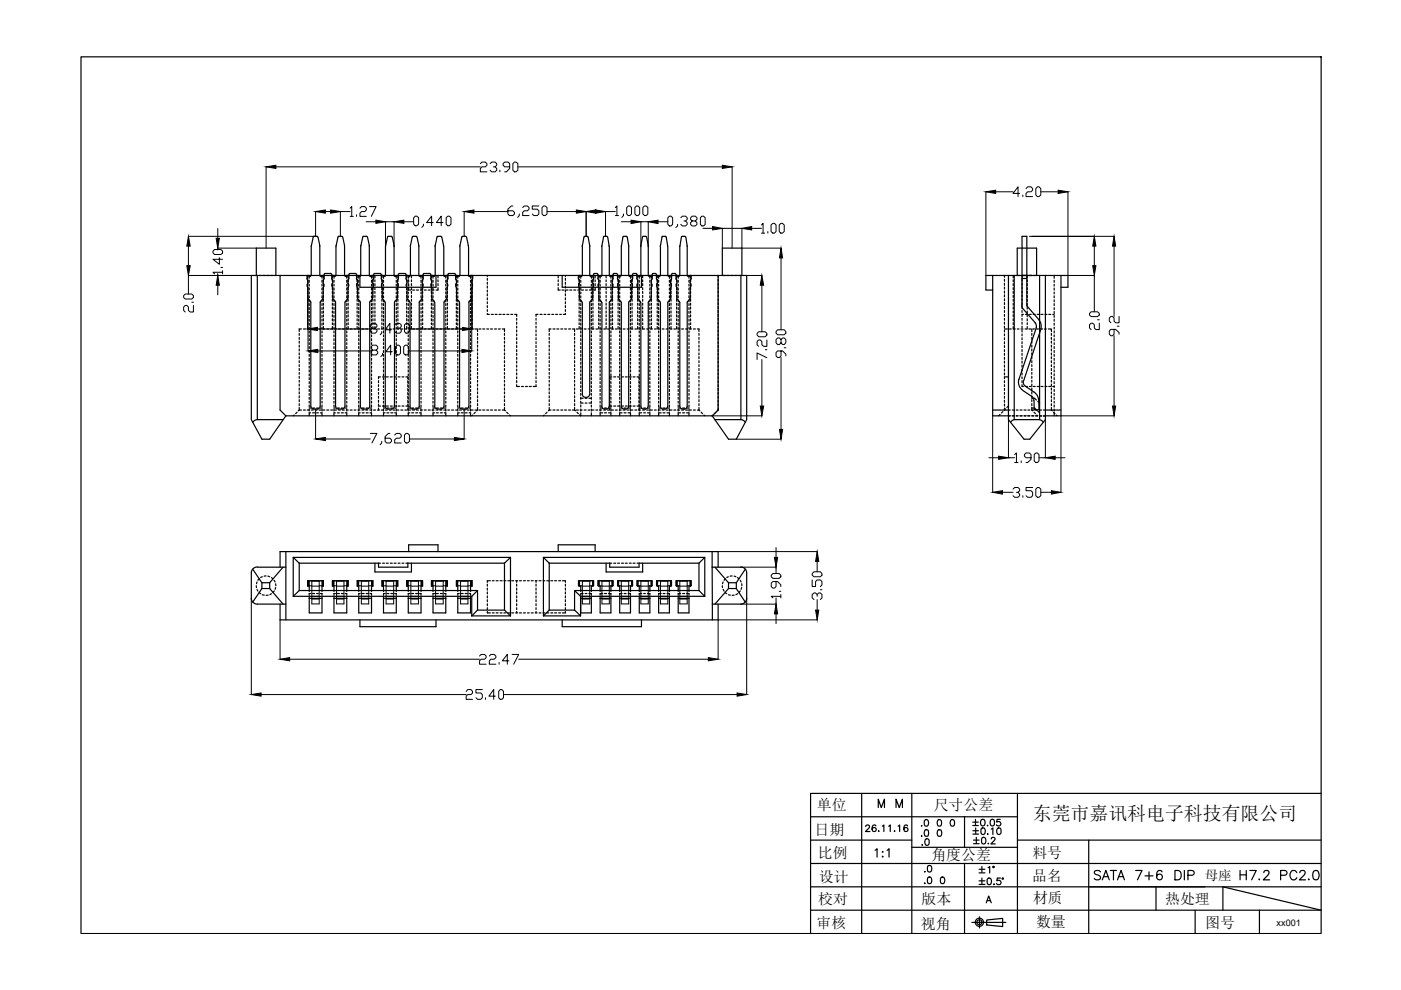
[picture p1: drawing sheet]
<svg xmlns="http://www.w3.org/2000/svg" width="297mm" height="210mm" viewBox="0 0 297 210" stroke-linecap="round" stroke-linejoin="round" font-family="sans-serif">
<defs><g id="words">
<g font-size="5.7">
<text x="77.6" y="72.3">8,430</text>
<text x="77.6" y="95.6">7,620</text>
</g>
<g font-size="5.3">
<text x="100.9" y="37.7">23.90</text>
<text x="73.4" y="47.3">1.27</text>
<text x="213.8" y="43">4.20</text>
<text x="42.3" y="67.4" transform="rotate(-90 42.3 67.4)">2.0</text>
<text x="234.2" y="71.3" transform="rotate(-90 234.2 71.3)">2.0</text>
<text x="163.7" y="77.6" transform="rotate(-90 163.7 77.6)">7.20</text>
<text x="167.9" y="76.9" transform="rotate(-90 167.9 76.9)">9.80</text>
<text x="238.5" y="72.3" transform="rotate(-90 238.5 72.3)">9.2</text>
<text x="213.8" y="106.5">3.50</text>
<text x="100.9" y="142.2">22.47</text>
<text x="98.1" y="149.6">25.40</text>
</g>
<g font-size="4.9">
<text x="214.1" y="99.1">1.90</text>
<text x="175.3" y="128.4" transform="rotate(-90 175.3 128.4)">3.50</text>
<text x="185.2" y="172.5">M M</text>
<text x="184.5" y="183.1">1:1</text>
</g>
<g font-size="4.4">
<text x="194.7" y="180.6">.0</text>
<text x="195.1" y="186.3">.0</text>
</g>
<text font-size="4" x="219" y="173.8">东莞市嘉讯科电子科技有限公司</text>
<g font-size="3.2">
<text x="173.2" y="171.7">单位</text>
<text x="198" y="171.7">尺寸公差</text>
<text x="172.7" y="176.9">日期</text>
<text x="173.4" y="181.9">比例</text>
<text x="197.5" y="182.4">角度公差</text>
<text x="218.9" y="181.8">料号</text>
<text x="173.5" y="191.8">校对</text>
<text x="173.6" y="187">设计</text>
<text x="195.4" y="191.6">版本</text>
<text x="218.8" y="186.7">品名</text>
<text x="219" y="191.5">材质</text>
<text x="247" y="191.7">热处理</text>
<text x="173.1" y="196.8">审核</text>
<text x="195.2" y="197">视角</text>
<text x="219.7" y="196.6">数量</text>
<text x="255.5" y="196.8">图号</text>
</g>
<text font-size="2.8" x="255.5" y="186.5">母座</text>
<text font-size="1.9" x="270.7" y="196.4">xx001</text>
</g></defs>
<!-- layer: 0 -->
<g fill="none" stroke="#000" stroke-width=".25">
<path d="M54.6 58.4v30.6M59.4 58.4v28.5l1.2 1.3M76.3 58.4v2.5h16.1v-2.5M119.2 58.4v2.5h16.8v-2.5M152.3 58.4v28.5l-1.3 1.3M157.1 58.4v30.6M210.5 58.4v29.8h3.3M213.8 58.4v30.6l3.3 4.1h1.2l3.3-4.1v-30.6M215 58.4v30.6M216.7 58.4h2.1M216.7 59h1M220.4 58.4v30.6"/>
<path d="M224.9 58.4v29.8h-3.3M216.7 64.7l.2 .8M216.7 64.8v-14.7h1v14.7l2.6 3M216.9 65.5l2.6 3M219.5 68.5l.2 .4v.5M219.7 69.4l-3.7 11.1M220.3 67.8a2.05 2.05 0 0 1 .4 1.9M220.7 69.7l-3.7 11.1M224.9 60.9h1.5v-2.5h-17.4v3.1h1.5M54.6 89l-.6 .1-.4 .4M54.6 89h5.4M60.6 88.2l-3.4 4.9h-1.7l-2.2-4.1v-30.6h105v30.6l-2.2 4.1h-1.6l-3.5-4.9"/>
<path d="M60.6 88.2h90.4M151.6 89h5.5M157.1 89l.5 .1 .4 .4M210.5 86.9h3.3M215 89l-.8 .5M215 89h5.4M216 80.5a2.05 2.05 0 0 0 .8 2.2M216.9 82.8l1.9 1.3M217 80.7a1.04 1.04 0 0 0 .4 1.2l2 1.3M218.7 84l.4 .4 .1 .5M219.2 84.9l.1 2h1l-.1-2M219.3 83.2l.6 .5 .3 1.1"/>
<path d="M220.4 89l.8 .5M221.6 86.9h3.3M60.6 117v14.4M62.2 118.2h46M62.2 118.2l1.2 1.2M62.2 118.2v8.2M63.4 119.4h16.8v.9h6.3v-.9h20.5M63.4 119.4v5.8M79.5 119.4v1.9h7.7v-1.9M86.6 117v-1.5h6.3v1.5M107 119.4v10l1.2 1.2M108.2 118.2v12.4"/>
<path d="M108.2 118.2l-1.2 1.2M115.2 118.2l1.2 1.2M115.2 118.2v12.4M115.2 118.2h34.2M116.4 119.4h12.9v.9h6.2v-.9h12.7M116.4 119.4v10M118.3 117v-1.5h7.9v1.5M128.5 119.4v1.9h7.8v-1.9M148.2 119.4v5.8M149.4 118.2v8.2M149.4 118.2l-1.2 1.2M151 117v3.3"/>
<path d="M53.6 120.7l1.9 2.9M54.5 120.2a1.25 1.25 0 0 0-1.2 1.3v5.3a1.25 1.25 0 0 0 1.2 1.3h6.1M54.6 120.3h6M55.5 123.6h1.7M55.5 124.8h1.7M55.5 124.8l-1.9 2.9M55.5 123.6v1.2M57.2 124.8l2.8 3.3M57.2 123.6v1.2M59.4 120.3v-3.3h92.9v3.3M59.4 128.1v3.3h92.9v-3.3M60 120.3l-2.8 3.3"/>
<path d="M62.2 126.4h37.8M63.4 125.2h37.8M63.4 125.2l-1.2 1.2M65.6 125.2v-.9h-.4v-1.2h3.4v1.2h-.3v.9M65.6 126.9h2.7v3h-2.7zM70.8 125.2v-.9h-.3v-1.2h3.3v1.2h-.3v.9M70.8 126.9h2.7v3h-2.7zM76.1 125.2v-.9h-.4v-1.2h3.4v1.2h-.3v.9M76.1 126.9h2.7v3h-2.7zM76.3 131.4v1.5h16.1v-1.5M81.3 125.2v-.9h-.3v-1.2h3.4v1.2h-.4v.9M81.3 126.9h2.7v3h-2.7z"/>
<path d="M86.6 125.2v-.9h-.4v-1.2h3.4v1.2h-.3v.9M86.6 126.9h2.7v3h-2.7zM91.8 125.2v-.9h-.3v-1.2h3.4v1.2h-.4v.9M91.8 126.9h2.7v3h-2.7zM97.1 125.2v-.9h-.3v-1.2h3.3v1.2h-.3v.9M97.1 126.9h2.7v3h-2.7zM100 130.6h8.2M100 126.4v4.2M101.2 129.4l-1.2 1.2M101.2 125.2l-1.2 1.2M101.2 129.4h5.8M101.2 125.2v4.2"/>
<path d="M115.2 130.6h7.9M116.4 129.4l-1.2 1.2M116.4 129.4h5.4M119.2 131.4v1.5h16.8v-1.5M121.8 125.2v4.2M121.8 125.2l1.3 1.2M121.8 129.4l1.3 1.2M121.8 125.2h26.4M123.1 126.4v4.2M123.1 126.4h26.3M123.1 125.2v-.9h-.3v-1.2h2.9v1.2h-.3v.9M123.1 126.9h2.3v3h-2.3z"/>
<path d="M127.2 125.2v-.9h-.3v-1.2h3v1.2h-.4v.9M127.2 126.9h2.3v3h-2.3zM131.4 125.2v-.9h-.4v-1.2h3v1.2h-.3v.9M131.4 126.9h2.3v3h-2.3zM135.5 125.2v-.9h-.3v-1.2h2.9v1.2h-.3v.9M135.5 126.9h2.3v3h-2.3zM139.6 125.2v-.9h-.3v-1.2h3v1.2h-.4v.9M139.6 126.9h2.3v3h-2.3zM143.8 125.2v-.9h-.3v-1.2h2.9v1.2h-.3v.9M143.8 126.9h2.3v3h-2.3zM148.2 125.2l1.2 1.2M151 120.3v7.8"/>
<path d="M151 120.3h6.1M151 128.1v3.3M151 128.1h6.1M151.6 120.3l2.9 3.3M154.5 123.6v1.2M154.5 124.8l-2.9 3.3M154.5 123.6h1.6M154.5 124.8h1.6M156.1 123.6v1.2M156.1 124.8l1.9 2.9M157.1 120.2a1.25 1.25 0 0 1 1.2 1.3v5.4a1.25 1.25 0 0 1-1.2 1.2M158 120.7l-1.9 2.9"/>
</g>
<!-- layer: 02___PRT_ALL_AXES -->
<g fill="none" stroke="#000" stroke-width=".25">
<path d="M54.6 58.4h-.3v-5.8h4.2v5.8h-.2M55 58.4h.4M55.8 58.4h.4M56.6 58.4h.4M57.4 58.4h.5M153.8 58.4h-.7v-5.8h4.2v5.8h-.6M154.2 58.4h.4M155 58.4h.4M155.9 58.4h.4M216.3 58.4h-.6v-5.8h4.1v5.8h-.6M216.7 58.4h.4M217.5 58.4h.4"/>
<path d="M218.3 58.4h.5M54.3 124.2l.1 .4M54.5 123.4l-.1 .4M54.5 125l.2 .3M54.9 122.7l-.2 .3M55 125.6l.3 .3M55.6 122.3l-.3 .2M55.6 126.1l.4 .1M56.4 122.1l-.4 .1M56.8 122.2l.4 .1M56.8 126.2h-.4M57.6 122.5l.3 .2"/>
<path d="M57.6 125.9l-.4 .2M58.1 123l.2 .4M58.2 125.3l-.3 .3M58.4 123.8l.1 .4M58.4 124.6l-.1 .4M153.1 124.2l.1 .4M153.3 123.4l-.1 .4M153.3 125l.2 .3M153.8 122.7l-.3 .3M153.8 125.6l.3 .3M154.4 122.3l-.3 .2M154.5 126.1l.3 .1"/>
<path d="M155.2 122.1l-.4 .1M155.6 122.2l.4 .1M155.6 126.2h-.4M156.4 122.5l.3 .2M156.4 125.9l-.4 .2M157 125.3l-.3 .3M157 123l.1 .4M157.3 123.8v.4M157.3 124.6l-.2 .4"/>
</g>
<!-- layer: DEFAULT_2 -->
<g fill="none" stroke="#000" stroke-width=".25">
<path d="M65.2 58.4v.5M65.2 59.3v.4M65.6 58.4v.6M65.6 59.4v.4M68.3 58.4v.6M68.3 59.4v.4M68.6 58.4v.5M68.6 59.3v.4M70.5 58.4v.5M70.5 59.3v.4M70.8 58.4v.6M70.8 59.4v.4"/>
<path d="M73.5 58.4v.6M73.5 59.4v.4M73.8 58.4v.5M73.8 59.3v.4M75.7 58.4v.5M75.7 59.3v.4M76.1 58.4v.6M76.1 59.4v.4M78.8 58.4v.6M78.8 59.4v.4M79.1 58.4v.5M79.1 59.3v.4"/>
<path d="M79.5 58.4v.5M79.5 59.3v.4M81 58.4v.5M81 59.3v.4M81.3 58.4v.6M81.3 59.4v.4M84 58.4v.6M84 59.4v.4M84.4 58.4v.5M84.4 59.3v.4M86.2 58.4v.5M86.2 59.3v.4"/>
<path d="M86.6 58.4v.6M86.6 59.4v.4M86.6 58.4v.5M86.6 59.3v.4M87.2 58.4v.5M87.2 59.3v.4M89.3 58.4v.6M89.3 59.4v.4M89.6 58.4v.5M89.6 59.3v.4M91.5 58.4v.5M91.5 59.3v.4"/>
<path d="M91.8 58.4v.6M91.8 59.4v.4M92.9 58.4v.5M92.9 59.3v.4M94.5 58.4v.6M94.5 59.4v.4M94.9 58.4v.5M94.9 59.3v.4M96.8 58.4v.5M96.8 59.3v.4M97.1 58.4v.6M97.1 59.4v.4"/>
<path d="M99.8 58.4v.6M99.8 59.4v.4M100.1 58.4v.5M100.1 59.3v.4M103.3 58.4v.2M103.3 59v.4M103.3 59.8v.5M118.3 58.4v.5M118.3 59.3v.4M119.9 58.4v.2M119.9 59v.4M119.9 59.8v.5"/>
<path d="M122.8 58.4v.5M122.8 59.3v.4M123.1 58.4v.6M123.1 59.4v.4M125.4 58.4v.6M125.4 59.4v.4M125.7 58.4v.5M125.7 59.3v.4M126.2 58.4v.5M126.2 59.3v.4M126.9 58.4v.5M126.9 59.3v.4"/>
<path d="M127.2 58.4v.6M127.2 59.4v.4M128.5 58.4v.5M128.5 59.3v.4M129.5 58.4v.6M129.5 59.4v.4M129.9 58.4v.5M129.9 59.3v.4M131 58.4v.5M131 59.3v.4M131.4 58.4v.6M131.4 59.4v.4"/>
<path d="M133.7 58.4v.6M133.7 59.4v.4M134 58.4v.5M134 59.3v.4M135.2 58.4v.5M135.2 59.3v.4M135.5 58.4v.6M135.5 59.4v.4M136.3 58.4v.5M136.3 59.3v.4M137.8 58.4v.6M137.8 59.4v.4"/>
<path d="M138.1 58.4v.5M138.1 59.3v.4M139.3 58.4v.5M139.3 59.3v.4M139.6 58.4v.6M139.6 59.4v.4M141.9 58.4v.6M141.9 59.4v.4M142.3 58.4v.5M142.3 59.3v.4M143.5 58.4v.5M143.5 59.3v.4"/>
<path d="M143.8 58.4v.6M143.8 59.4v.4M146.1 58.4v.6M146.1 59.4v.4M146.4 58.4v.5M146.4 59.3v.4M152.3 58.4v.4M152.3 59.2v.4M213 58.4v.4M213 59.2v.4M214.8 58.4v.5M214.8 59.3v.4"/>
<path d="M216.7 58.4v.4M216.7 59.2v.4M217.8 58.4v.5M217.8 59.3v.4M223.5 58.4v.6M223.5 59.4v.4M63.4 70.7v.4M63.4 71.5v.5M63.4 72.3v.5M63.4 73.2v.4M63.4 74v.4M63.4 74.8v.5"/>
<path d="M63.4 75.6v.5M63.4 76.5v.4M63.4 77.3v.4M63.4 78.1v.5M63.4 79v.4M63.4 79.8v.4M63.9 69.8h-.5v.5M64.3 69.8h.5M65.2 60.1v.5M65.2 61v.4M65.2 61.8v.4M65.2 62.6v.5"/>
<path d="M65.2 63.4v.5M65.2 64.3v.4M65.2 65.1v.4M65.2 65.9v.5M65.2 66.7v.5M65.2 67.6v.4M65.2 68.4v.4M65.2 69.2v.6M65.6 60.3v.3M65.6 61.1v.4M65.6 61.9v.4M65.6 62.7v.4"/>
<path d="M65.6 63.6v.4M65.6 64.4v.4M65.6 65.2v.4M65.6 66v.4M65.6 66.9v.4M65.6 67.7v.4M65.6 68.5v.4M65.6 69.4v.4h-.5M65.6 70.2v.4M65.6 71v.4M65.6 71.8v.4M65.6 72.7v.4"/>
<path d="M65.6 73.5v.4M65.6 74.3v.4M65.6 75.1v.5M65.6 76v.4M65.6 76.8v.4M65.6 77.6v.4M65.6 78.4v.5M65.6 79.3v.4M66 69.8h.4M66.8 69.8h.4M67.6 69.8h.5M68.3 60.3v.3"/>
<path d="M68.3 61.1v.4M68.3 61.9v.4M68.3 62.7v.4M68.3 63.6v.4M68.3 64.4v.4M68.3 65.2v.4M68.3 66v.4M68.3 66.9v.4M68.3 67.7v.4M68.3 68.5v.4M68.3 69.4v.4M68.3 70.2v.4"/>
<path d="M68.3 71v.4M68.3 71.8v.4M68.3 72.7v.4M68.3 73.5v.4M68.3 74.3v.4M68.3 75.1v.5M68.3 76v.4M68.3 76.8v.4M68.3 77.6v.4M68.3 78.4v.5M68.3 79.3v.4M68.4 69.8h.5"/>
<path d="M68.6 60.1v.5M68.6 61v.4M68.6 61.8v.4M68.6 62.6v.5M68.6 63.4v.5M68.6 64.3v.4M68.6 65.1v.4M68.6 65.9v.5M68.6 66.7v.5M68.6 67.6v.4M68.6 68.4v.4M68.6 69.2v.6"/>
<path d="M69.3 69.8h.4M70.5 69.2v.6h-.4M70.5 60.1v.5M70.5 61v.4M70.5 61.8v.4M70.5 62.6v.5M70.5 63.4v.5M70.5 64.3v.4M70.5 65.1v.4M70.5 65.9v.5M70.5 66.7v.5M70.5 67.6v.4"/>
<path d="M70.5 68.4v.4M70.8 60.3v.3M70.8 61.1v.4M70.8 61.9v.4M70.8 62.7v.4M70.8 63.6v.4M70.8 64.4v.4M70.8 65.2v.4M70.8 66v.4M70.8 66.9v.4M70.8 67.7v.4M70.8 68.5v.4"/>
<path d="M70.8 69.4v.4M70.8 70.2v.4M70.8 71v.4M70.8 71.8v.4M70.8 72.7v.4M70.8 73.5v.4M70.8 74.3v.4M70.8 75.1v.5M70.8 76v.4M70.8 76.8v.4M70.8 77.6v.4M70.8 78.4v.5"/>
<path d="M70.8 79.3v.4M70.9 69.8h.5M71.8 69.8h.4M72.6 69.8h.4M73.5 60.3v.3M73.5 61.1v.4M73.5 61.9v.4M73.5 62.7v.4M73.5 63.6v.4M73.5 64.4v.4M73.5 65.2v.4M73.5 66v.4"/>
<path d="M73.5 66.9v.4M73.5 67.7v.4M73.5 68.5v.4M73.5 69.4v.4M73.5 70.2v.4M73.5 71v.4M73.5 71.8v.4M73.5 72.7v.4M73.5 73.5v.4M73.5 74.3v.4M73.5 75.1v.5M73.5 76v.4"/>
<path d="M73.5 76.8v.4M73.5 77.6v.4M73.5 78.4v.5M73.5 79.3v.4M73.8 69.2v.6h-.4M73.8 60.1v.5M73.8 61v.4M73.8 61.8v.4M73.8 62.6v.5M73.8 63.4v.5M73.8 64.3v.4M73.8 65.1v.4"/>
<path d="M73.8 65.9v.5M73.8 66.7v.5M73.8 67.6v.4M73.8 68.4v.4M74.2 69.8h.5M75.1 69.8h.4M75.7 60.1v.5M75.7 61v.4M75.7 61.8v.4M75.7 62.6v.5M75.7 63.4v.5M75.7 64.3v.4"/>
<path d="M75.7 65.1v.4M76.1 60.3v.3M76.1 61.1v.4M76.1 61.9v.4M76.1 62.7v.4M76.1 63.6v.4M76.1 64.4v.4M76.1 65.2v.4M76.1 74.3v.4M76.1 75.1v.5M76.1 76v.4M76.1 76.8v.4"/>
<path d="M76.1 77.6v.4M76.1 78.4v.5M76.1 79.3v.4M78.8 60.3v.3M78.8 61.1v.4M78.8 61.9v.4M78.8 62.7v.4M78.8 63.6v.4M78.8 64.4v.4M78.8 65.2v.4M78.8 74.3v.4M78.8 75.1v.5"/>
<path d="M78.8 76v.4M78.8 76.8v.4M78.8 77.6v.4M78.8 78.4v.5M78.8 79.3v.4M79.1 60.1v.5M79.1 61v.4M79.1 61.8v.4M79.1 62.6v.5M79.1 63.4v.5M79.1 64.3v.4M79.1 65.1v.4"/>
<path d="M79.5 60.1v.5M79.5 61v.4M79.5 61.8v.4M79.5 62.6v.5M79.5 63.4v.5M79.5 64.3v.4M79.5 65.1v.4M80.7 79.9h-.5v.4M81 60.1v.5M81 61v.4M81 61.8v.4M81 62.6v.5"/>
<path d="M81 63.4v.5M81 64.3v.4M81 65.1v.4M81.1 79.9h.4M81.3 60.3v.3M81.3 61.1v.4M81.3 61.9v.4M81.3 62.7v.4M81.3 63.6v.4M81.3 64.4v.4M81.3 65.2v.4M81.3 74.3v.4"/>
<path d="M81.3 75.1v.5M81.3 76v.4M81.3 76.8v.4M81.3 77.6v.4M81.3 78.4v.5M81.3 79.3v.4M81.9 79.9h.4M82.7 79.9h.5M83.6 79.9h.4M84 60.3v.3M84 61.1v.4M84 61.9v.4"/>
<path d="M84 62.7v.4M84 63.6v.4M84 64.4v.4M84 65.2v.4M84 74.3v.4M84 75.1v.5M84 76v.4M84 76.8v.4M84 77.6v.4M84 78.4v.5M84 79.3v.4M84.4 60.1v.5"/>
<path d="M84.4 61v.4M84.4 61.8v.4M84.4 62.6v.5M84.4 63.4v.5M84.4 64.3v.4M84.4 65.1v.4M84.4 79.9h.4M85.2 79.9h.4M86 79.9h.5v.4M86.2 60.1v.5M86.2 61v.4M86.2 61.8v.4"/>
<path d="M86.2 62.6v.5M86.2 63.4v.5M86.2 64.3v.4M86.2 65.1v.4M86.6 60.3v.3M86.6 61.1v.4M86.6 61.9v.4M86.6 62.7v.4M86.6 63.6v.4M86.6 64.4v.4M86.6 65.2v.4M86.6 74.3v.4"/>
<path d="M86.6 75.1v.5M86.6 76v.4M86.6 76.8v.4M86.6 77.6v.4M86.6 78.4v.5M86.6 79.3v.4M86.6 61v.5h.5M86.6 60.1v.5M87.2 60.1v.5M87.2 61v.4M87.2 61.8v.4M87.2 62.6v.5"/>
<path d="M87.2 63.4v.5M87.2 64.3v.4M87.2 65.1v.4M87.5 61.5h.4M88.3 61.5h.4M89.1 61.5h.5M89.3 60.3v.3M89.3 61.1v.4M89.3 61.9v.4M89.3 62.7v.4M89.3 63.6v.4M89.3 64.4v.4"/>
<path d="M89.3 65.2v.4M89.3 74.3v.4M89.3 75.1v.5M89.3 76v.4M89.3 76.8v.4M89.3 77.6v.4M89.3 78.4v.5M89.3 79.3v.4M89.6 60.1v.5M89.6 61v.4M89.6 61.8v.4M89.6 62.6v.5"/>
<path d="M89.6 63.4v.5M89.6 64.3v.4M89.6 65.1v.4M89.9 69.8h.5M89.9 61.5h.5M90.8 69.8h.4M90.8 61.5h.4M91.5 60.1v.5M91.5 61v.4M91.5 61.8v.4M91.5 62.6v.5M91.5 63.4v.5"/>
<path d="M91.5 64.3v.4M91.5 65.1v.4M91.5 65.9v.5M91.5 66.7v.5M91.5 67.6v.4M91.5 68.4v.4M91.5 69.2v.6M91.6 69.8h.4M91.6 61.5h.4M91.8 60.3v.3M91.8 61.1v.4M91.8 61.9v.4"/>
<path d="M91.8 62.7v.4M91.8 63.6v.4M91.8 64.4v.4M91.8 65.2v.4M91.8 66v.4M91.8 66.9v.4M91.8 67.7v.4M91.8 68.5v.4M91.8 69.4v.4M91.8 70.2v.4M91.8 71v.4M91.8 71.8v.4"/>
<path d="M91.8 72.7v.4M91.8 73.5v.4M91.8 74.3v.4M91.8 75.1v.5M91.8 76v.4M91.8 76.8v.4M91.8 77.6v.4M91.8 78.4v.5M91.8 79.3v.4M92.4 69.8h.5M92.9 61v.5h-.5M92.9 60.1v.5"/>
<path d="M93.2 69.8h.5M94.5 60.3v.3M94.5 61.1v.4M94.5 61.9v.4M94.5 62.7v.4M94.5 63.6v.4M94.5 64.4v.4M94.5 65.2v.4M94.5 66v.4M94.5 66.9v.4M94.5 67.7v.4M94.5 68.5v.4"/>
<path d="M94.5 69.4v.4h-.4M94.5 70.2v.4M94.5 71v.4M94.5 71.8v.4M94.5 72.7v.4M94.5 73.5v.4M94.5 74.3v.4M94.5 75.1v.5M94.5 76v.4M94.5 76.8v.4M94.5 77.6v.4M94.5 78.4v.5"/>
<path d="M94.5 79.3v.4M94.9 60.1v.5M94.9 61v.4M94.9 61.8v.4M94.9 62.6v.5M94.9 63.4v.5M94.9 64.3v.4M94.9 65.1v.4M94.9 65.9v.5M94.9 66.7v.5M94.9 67.6v.4M94.9 68.4v.4"/>
<path d="M94.9 69.2v.6M94.9 69.8h.4M95.7 69.8h.5M96.6 69.8h.4M96.8 60.1v.5M96.8 61v.4M96.8 61.8v.4M96.8 62.6v.5M96.8 63.4v.5M96.8 64.3v.4M96.8 65.1v.4M96.8 65.9v.5"/>
<path d="M96.8 66.7v.5M96.8 67.6v.4M96.8 68.4v.4M96.8 69.2v.6M97.1 60.3v.3M97.1 61.1v.4M97.1 61.9v.4M97.1 62.7v.4M97.1 63.6v.4M97.1 64.4v.4M97.1 65.2v.4M97.1 66v.4"/>
<path d="M97.1 66.9v.4M97.1 67.7v.4M97.1 68.5v.4M97.1 69.4v.4M97.1 70.2v.4M97.1 71v.4M97.1 71.8v.4M97.1 72.7v.4M97.1 73.5v.4M97.1 74.3v.4M97.1 75.1v.5M97.1 76v.4"/>
<path d="M97.1 76.8v.4M97.1 77.6v.4M97.1 78.4v.5M97.1 79.3v.4M97.4 69.8h.4M98.2 69.8h.4M99 69.8h.5M99.8 60.3v.3M99.8 61.1v.4M99.8 61.9v.4M99.8 62.7v.4M99.8 63.6v.4"/>
<path d="M99.8 64.4v.4M99.8 65.2v.4M99.8 66v.4M99.8 66.9v.4M99.8 67.7v.4M99.8 68.5v.4M99.8 69.4v.4M99.8 70.2v.4M99.8 71v.4M99.8 71.8v.4M99.8 72.7v.4M99.8 73.5v.4"/>
<path d="M99.8 74.3v.4M99.8 75.1v.5M99.8 76v.4M99.8 76.8v.4M99.8 77.6v.4M99.8 78.4v.5M99.8 79.3v.4M99.9 69.8h.4M100.1 60.1v.5M100.1 61v.4M100.1 61.8v.4M100.1 62.6v.5"/>
<path d="M100.1 63.4v.5M100.1 64.3v.4M100.1 65.1v.4M100.1 65.9v.5M100.1 66.7v.5M100.1 67.6v.4M100.1 68.4v.4M100.1 69.2v.6M100.7 69.8h.4M101.2 69.8v.5M101.2 70.7v.4M101.2 71.5v.5"/>
<path d="M101.2 72.3v.5M101.2 73.2v.4M101.2 74v.4M101.2 74.8v.5M101.2 75.6v.5M101.2 76.5v.4M101.2 77.3v.4M101.2 78.1v.5M101.2 79v.4M101.2 79.8v.4M101.5 69.8h.5M102.3 69.8h.5"/>
<path d="M103.2 69.8h.4M103.3 60.6v.5M103.3 61.5v.4M103.3 62.3v.4M103.3 63.1v.5M103.3 64v.4M103.3 64.8v.4M103.3 65.6v.4M103.3 66.4v.3h.4M104 69.8h.4M104.2 66.7h.4M104.8 69.8h.5"/>
<path d="M105 66.7h.4M105.6 69.8h.5M105.8 66.7h.4M106.5 69.8h.5v.5M106.6 66.7h.4M107 70.7v.4M107 71.5v.5M107 72.3v.5M107 73.2v.4M107 74v.4M107 74.8v.5M107 75.6v.5"/>
<path d="M107 76.5v.4M107 77.3v.4M107 78.1v.5M107 79v.4M107 79.8v.4M107.5 66.7h.4M108.3 66.7h.4M109.1 66.7h.4v.4M109.5 67.5v.4M109.5 68.3v.4M109.5 69.2v.3M109.5 70v.4"/>
<path d="M109.5 70.8v.4M109.5 71.6v.4M109.5 72.5v.4M109.5 73.3v.4M109.5 74.1v.4M109.5 74.9v.4M109.5 75.8v.4M109.5 76.6v.4M109.5 77.4v.4M109.5 78.3v.3M109.5 79.1v.4M109.5 79.9v.4"/>
<path d="M113.7 67.5v.4M113.7 68.3v.4M113.7 69.2v.3M113.7 70v.4M113.7 70.8v.4M113.7 71.6v.4M113.7 72.5v.4M113.7 73.3v.4M113.7 74.1v.4M113.7 74.9v.4M113.7 75.8v.4M113.7 76.6v.4"/>
<path d="M113.7 77.4v.4M113.7 78.3v.3M113.7 79.1v.4M113.7 79.9v.4M114.1 66.7h-.4v.4M114.5 66.7h.4M115.3 66.7h.4M116.1 66.7h.5M116.4 70.7v.4M116.4 71.5v.5M116.4 72.3v.5M116.4 73.2v.4"/>
<path d="M116.4 74v.4M116.4 74.8v.5M116.4 75.6v.5M116.4 76.5v.4M116.4 77.3v.4M116.4 78.1v.5M116.4 79v.4M116.4 79.8v.4M116.8 69.8h-.4v.5M117 66.7h.4M117.2 69.8h.5M117.8 66.7h.4"/>
<path d="M118.1 69.8h.4M118.3 60.1v.5M118.3 61v.5h.5M118.6 66.7h.4M118.9 69.8h.4M119.2 61.5h.4M119.7 69.8h.4M119.9 60.6v.5M119.9 61.5v.4M119.9 62.3v.4M119.9 63.1v.5M119.9 64v.4"/>
<path d="M119.9 64.8v.4M119.9 65.6v.4M119.9 66.4v.3h-.4M120 61.5h.4M120.6 69.8h.4M120.8 61.5h.4M121.4 69.8h.4v.5M121.7 61.5h.4M121.8 70.7v.4M121.8 71.5v.5M121.8 72.3v.5M121.8 73.2v.4"/>
<path d="M121.8 74v.4M121.8 74.8v.5M121.8 75.6v.5M121.8 76.5v.4M121.8 77.3v.4M121.8 78.1v.5M121.8 79v.4M121.8 79.8v.4M122.2 69.8h.4M122.5 61.5h.4M122.8 60.1v.5M122.8 61v.4"/>
<path d="M122.8 61.8v.4M122.8 62.6v.5M122.8 63.4v.5M122.8 64.3v.4M122.8 65.1v.4M122.8 65.9v.5M122.8 66.7v.5M122.8 67.6v.4M122.8 68.4v.4M122.8 69.2v.6M123 69.8h.4M123.1 60.3v.3"/>
<path d="M123.1 61.1v.4M123.1 61.9v.4M123.1 62.7v.4M123.1 63.6v.4M123.1 64.4v.4M123.1 65.2v.4M123.1 66v.4M123.1 66.9v.4M123.1 67.7v.4M123.1 68.5v.4M123.1 69.4v.4M123.1 70.2v.4"/>
<path d="M123.1 71v.4M123.1 71.8v.4M123.1 72.7v.4M123.1 73.5v.4M123.1 74.3v.4M123.1 75.1v.5M123.1 76v.4M123.1 76.8v.4M123.1 77.6v.4M123.1 78.4v.5M123.1 79.3v.4M123.3 61.5h.4"/>
<path d="M123.9 69.8h.4M124.1 61.5h.4M124.7 69.8h.4M125.4 60.3v.3M125.4 61.1v.4h-.4M125.4 61.9v.4M125.4 62.7v.4M125.4 63.6v.4M125.4 64.4v.4M125.4 65.2v.4M125.4 66v.4M125.4 66.9v.4"/>
<path d="M125.4 67.7v.4M125.4 68.5v.4M125.4 69.4v.4M125.4 70.2v.4M125.4 71v.4M125.4 71.8v.4M125.4 72.7v.4M125.4 73.5v.4M125.4 74.3v.4M125.4 75.1v.5M125.4 76v.4M125.4 76.8v.4"/>
<path d="M125.4 77.6v.4M125.4 78.4v.5M125.4 79.3v.4M125.5 69.8h.4M125.7 60.1v.5M125.7 61v.4M125.7 61.8v.4M125.7 62.6v.5M125.7 63.4v.5M125.7 64.3v.4M125.7 65.1v.4M125.7 65.9v.5"/>
<path d="M125.7 66.7v.5M125.7 67.6v.4M125.7 68.4v.4M125.7 69.2v.6M126.2 60.1v.5M126.2 61v.5h-.4M126.4 69.8h.3M126.9 60.1v.5M126.9 61v.4M126.9 61.8v.4M126.9 62.6v.5M126.9 63.4v.5"/>
<path d="M126.9 64.3v.4M126.9 65.1v.4M126.9 65.9v.5M126.9 66.7v.5M126.9 67.6v.4M126.9 68.4v.4M126.9 69.2v.6M127.2 69.8h.4M127.2 60.3v.3M127.2 61.1v.4M127.2 61.9v.4M127.2 62.7v.4"/>
<path d="M127.2 63.6v.4M127.2 64.4v.4M127.2 65.2v.4M127.2 66v.4M127.2 66.9v.4M127.2 67.7v.4M127.2 68.5v.4M127.2 69.4v.4M127.2 70.2v.4M127.2 71v.4M127.2 71.8v.4M127.2 72.7v.4"/>
<path d="M127.2 73.5v.4M127.2 74.3v.4M127.2 75.1v.5M127.2 76v.4M127.2 76.8v.4M127.2 77.6v.4M127.2 78.4v.5M127.2 79.3v.4M128 69.8h.4M128.5 60.1v.5M128.5 61v.4M128.5 61.8v.4"/>
<path d="M128.5 62.6v.5M128.5 63.4v.5M128.5 64.3v.4M128.5 65.1v.4M128.5 65.9v.5M128.5 66.7v.5M128.5 67.6v.4M128.5 68.4v.4M128.5 69.2v.6M128.8 69.8h.4M129.5 60.3v.3M129.5 61.1v.4"/>
<path d="M129.5 61.9v.4M129.5 62.7v.4M129.5 63.6v.4M129.5 64.4v.4M129.5 65.2v.4M129.5 66v.4M129.5 66.9v.4M129.5 67.7v.4M129.5 68.5v.4M129.5 69.4v.4M129.5 70.2v.4M129.5 71v.4"/>
<path d="M129.5 71.8v.4M129.5 72.7v.4M129.5 73.5v.4M129.5 74.3v.4M129.5 75.1v.5M129.5 76v.4M129.5 76.8v.4M129.5 77.6v.4M129.5 78.4v.5M129.5 79.3v.4M129.7 69.8h.4M129.7 79.9h-.4v.4"/>
<path d="M129.9 60.1v.5M129.9 61v.4M129.9 61.8v.4M129.9 62.6v.5M129.9 63.4v.5M129.9 64.3v.4M129.9 65.1v.4M129.9 65.9v.5M129.9 66.7v.5M129.9 67.6v.4M129.9 68.4v.4M129.9 69.2v.6"/>
<path d="M130.1 79.9h.4M130.5 69.8h.4M130.9 79.9h.4M131 60.1v.5M131 61v.4M131 61.8v.4M131 62.6v.5M131 63.4v.5M131 64.3v.4M131 65.1v.4M131 65.9v.5M131 66.7v.5"/>
<path d="M131 67.6v.4M131 68.4v.4M131 69.2v.6M131.3 69.8h.4M131.4 60.3v.3M131.4 61.1v.4M131.4 61.9v.4M131.4 62.7v.4M131.4 63.6v.4M131.4 64.4v.4M131.4 65.2v.4M131.4 66v.4"/>
<path d="M131.4 66.9v.4M131.4 67.7v.4M131.4 68.5v.4M131.4 69.4v.4M131.4 70.2v.4M131.4 71v.4M131.4 71.8v.4M131.4 72.7v.4M131.4 73.5v.4M131.4 74.3v.4M131.4 75.1v.5M131.4 76v.4"/>
<path d="M131.4 76.8v.4M131.4 77.6v.4M131.4 78.4v.5M131.4 79.3v.4M131.8 79.9h.4M132.1 69.8h.4M132.6 79.9h.4M133 69.8h.4M133.4 79.9h.4M133.7 60.3v.3M133.7 61.1v.4M133.7 61.9v.4"/>
<path d="M133.7 62.7v.4M133.7 63.6v.4M133.7 64.4v.4M133.7 65.2v.4M133.7 66v.4M133.7 66.9v.4M133.7 67.7v.4M133.7 68.5v.4M133.7 69.4v.4M133.7 70.2v.4M133.7 71v.4M133.7 71.8v.4"/>
<path d="M133.7 72.7v.4M133.7 73.5v.4M133.7 74.3v.4M133.7 75.1v.5M133.7 76v.4M133.7 76.8v.4M133.7 77.6v.4M133.7 78.4v.5M133.7 79.3v.4M133.8 69.8h.4M134 60.1v.5M134 61v.4"/>
<path d="M134 61.8v.4M134 62.6v.5M134 63.4v.5M134 64.3v.4M134 65.1v.4M134 65.9v.5M134 66.7v.5M134 67.6v.4M134 68.4v.4M134 69.2v.6M134.2 79.9h.4M134.6 69.8h.4"/>
<path d="M135.1 79.9h.4v.4M135.2 60.1v.5M135.2 61v.4M135.2 61.8v.4M135.2 62.6v.5M135.2 63.4v.5M135.2 64.3v.4M135.2 65.1v.4M135.2 65.9v.5M135.2 66.7v.5M135.2 67.6v.4M135.2 68.4v.4"/>
<path d="M135.2 69.2v.6M135.4 69.8h.4M135.5 60.3v.3M135.5 61.1v.4M135.5 61.9v.4M135.5 62.7v.4M135.5 63.6v.4M135.5 64.4v.4M135.5 65.2v.4M135.5 66v.4M135.5 66.9v.4M135.5 67.7v.4"/>
<path d="M135.5 68.5v.4M135.5 69.4v.4M135.5 70.2v.4M135.5 71v.4M135.5 71.8v.4M135.5 72.7v.4M135.5 73.5v.4M135.5 74.3v.4M135.5 75.1v.5M135.5 76v.4M135.5 76.8v.4M135.5 77.6v.4"/>
<path d="M135.5 78.4v.5M135.5 79.3v.4M136.3 60.1v.5M136.3 61v.4M136.3 61.8v.4M136.3 62.6v.5M136.3 63.4v.5M136.3 64.3v.4M136.3 65.1v.4M136.3 65.9v.5M136.3 66.7v.5M136.3 67.6v.4"/>
<path d="M136.3 68.4v.4M136.3 69.2v.6h.4M137.1 69.8h.4M137.8 60.3v.3M137.8 61.1v.4M137.8 61.9v.4M137.8 62.7v.4M137.8 63.6v.4M137.8 64.4v.4M137.8 65.2v.4M137.8 66v.4M137.8 66.9v.4"/>
<path d="M137.8 67.7v.4M137.8 68.5v.4M137.8 69.4v.4M137.8 70.2v.4M137.8 71v.4M137.8 71.8v.4M137.8 72.7v.4M137.8 73.5v.4M137.8 74.3v.4M137.8 75.1v.5M137.8 76v.4M137.8 76.8v.4"/>
<path d="M137.8 77.6v.4M137.8 78.4v.5M137.8 79.3v.4M137.9 69.8h.4M138.1 60.1v.5M138.1 61v.4M138.1 61.8v.4M138.1 62.6v.5M138.1 63.4v.5M138.1 64.3v.4M138.1 65.1v.4M138.1 65.9v.5"/>
<path d="M138.1 66.7v.5M138.1 67.6v.4M138.1 68.4v.4M138.1 69.2v.6M138.8 69.8h.3M139.3 60.1v.5M139.3 61v.4M139.3 61.8v.4M139.3 62.6v.5M139.3 63.4v.5M139.3 64.3v.4M139.3 65.1v.4"/>
<path d="M139.3 65.9v.5M139.3 66.7v.5M139.3 67.6v.4M139.3 68.4v.4M139.3 69.2v.6M139.6 69.8h.4M139.6 60.3v.3M139.6 61.1v.4M139.6 61.9v.4M139.6 62.7v.4M139.6 63.6v.4M139.6 64.4v.4"/>
<path d="M139.6 65.2v.4M139.6 66v.4M139.6 66.9v.4M139.6 67.7v.4M139.6 68.5v.4M139.6 69.4v.4M139.6 70.2v.4M139.6 71v.4M139.6 71.8v.4M139.6 72.7v.4M139.6 73.5v.4M139.6 74.3v.4"/>
<path d="M139.6 75.1v.5M139.6 76v.4M139.6 76.8v.4M139.6 77.6v.4M139.6 78.4v.5M139.6 79.3v.4M140.4 69.8h.4M141.2 69.8h.4M141.9 60.3v.3M141.9 61.1v.4M141.9 61.9v.4M141.9 62.7v.4"/>
<path d="M141.9 63.6v.4M141.9 64.4v.4M141.9 65.2v.4M141.9 66v.4M141.9 66.9v.4M141.9 67.7v.4M141.9 68.5v.4M141.9 69.4v.4M141.9 70.2v.4M141.9 71v.4M141.9 71.8v.4M141.9 72.7v.4"/>
<path d="M141.9 73.5v.4M141.9 74.3v.4M141.9 75.1v.5M141.9 76v.4M141.9 76.8v.4M141.9 77.6v.4M141.9 78.4v.5M141.9 79.3v.4M142.1 69.8h.4M142.3 60.1v.5M142.3 61v.4M142.3 61.8v.4"/>
<path d="M142.3 62.6v.5M142.3 63.4v.5M142.3 64.3v.4M142.3 65.1v.4M142.3 65.9v.5M142.3 66.7v.5M142.3 67.6v.4M142.3 68.4v.4M142.3 69.2v.6M142.9 69.8h.4M143.5 60.1v.5M143.5 61v.4"/>
<path d="M143.5 61.8v.4M143.5 62.6v.5M143.5 63.4v.5M143.5 64.3v.4M143.5 65.1v.4M143.5 65.9v.5M143.5 66.7v.5M143.5 67.6v.4M143.5 68.4v.4M143.5 69.2v.6M143.7 69.8h.4M143.8 60.3v.3"/>
<path d="M143.8 61.1v.4M143.8 61.9v.4M143.8 62.7v.4M143.8 63.6v.4M143.8 64.4v.4M143.8 65.2v.4M143.8 66v.4M143.8 66.9v.4M143.8 67.7v.4M143.8 68.5v.4M143.8 69.4v.4M143.8 70.2v.4"/>
<path d="M143.8 71v.4M143.8 71.8v.4M143.8 72.7v.4M143.8 73.5v.4M143.8 74.3v.4M143.8 75.1v.5M143.8 76v.4M143.8 76.8v.4M143.8 77.6v.4M143.8 78.4v.5M143.8 79.3v.4M144.5 69.8h.4"/>
<path d="M145.4 69.8h.4M146.1 60.3v.3M146.1 61.1v.4M146.1 61.9v.4M146.1 62.7v.4M146.1 63.6v.4M146.1 64.4v.4M146.1 65.2v.4M146.1 66v.4M146.1 66.9v.4M146.1 67.7v.4M146.1 68.5v.4"/>
<path d="M146.1 69.4v.4M146.1 70.2v.4M146.1 71v.4M146.1 71.8v.4M146.1 72.7v.4M146.1 73.5v.4M146.1 74.3v.4M146.1 75.1v.5M146.1 76v.4M146.1 76.8v.4M146.1 77.6v.4M146.1 78.4v.5"/>
<path d="M146.1 79.3v.4M146.2 69.8h.4M146.4 60.1v.5M146.4 61v.4M146.4 61.8v.4M146.4 62.6v.5M146.4 63.4v.5M146.4 64.3v.4M146.4 65.1v.4M146.4 65.9v.5M146.4 66.7v.5M146.4 67.6v.4"/>
<path d="M146.4 68.4v.4M146.4 69.2v.6M147 69.8h.4M147.9 69.8h.3v.5M148.2 70.7v.4M148.2 71.5v.5M148.2 72.3v.5M148.2 73.2v.4M148.2 74v.4M148.2 74.8v.5M148.2 75.6v.5M148.2 76.5v.4"/>
<path d="M148.2 77.3v.4M148.2 78.1v.5M148.2 79v.4M148.2 79.8v.4M152.3 60.1v.4M152.3 60.9v.4M152.3 61.7v.4M152.3 62.5v.4M152.3 63.4v.4M152.3 64.2v.4M152.3 65v.4M152.3 65.9v.3"/>
<path d="M152.3 66.7v.4M152.3 67.5v.4M152.3 68.3v.4M152.3 69.2v.3M152.3 70v.4M152.3 70.8v.4M152.3 71.6v.4M152.3 72.5v.4M152.3 73.3v.4M152.3 74.1v.4M152.3 74.9v.4M152.3 75.8v.4"/>
<path d="M152.3 76.6v.4M152.3 77.4v.4M152.3 78.3v.3M152.3 79.1v.4M152.3 79.9v.4M213 69.8h.6M213 60.1v.4M213 60.9v.4M213 61.7v.4M213 62.5v.4M213 63.4v.4M213 64.2v.4"/>
<path d="M213 65v.4M213 65.9v.3M213 66.7v.4M213 67.5v.4M213 68.3v.4M213 69.2v.3M213 70v.4M213 70.8v.4M213 71.6v.4M213 72.5v.4M213 73.3v.4M213 74.1v.4"/>
<path d="M213 74.9v.4M213 75.8v.4M213 76.6v.4M213 77.4v.4M213 78.3v.3M213 79.1v.4M213.8 79.9h-.8v.4M214 69.8h.4M214.8 69.2v.6h.5M214.8 60.1v.5M214.8 61v.4M214.8 61.8v.4"/>
<path d="M214.8 62.6v.5M214.8 63.4v.5M214.8 64.3v.4M214.8 65.1v.4M214.8 65.9v.5M214.8 66.7v.5M214.8 67.6v.4M214.8 68.4v.4M215.7 69.8h.4M216.5 69.8h.4M216.7 60.1v.4M216.7 60.9v.4"/>
<path d="M216.7 61.7v.4M216.7 62.5v.4M216.7 63.4v.4M216.7 64.2v.4M216.7 65v.4M216.7 65.9v.3M216.7 67.5v.4M216.7 68.3v.4M216.7 69.2v.3M216.7 70v.4M216.7 70.8v.4M216.7 71.6v.4"/>
<path d="M216.7 72.5v.4M216.7 73.3v.4M216.7 74.1v.4M216.7 74.9v.4M216.7 75.8v.4M216.7 76.6v.4M216.7 77.4v.4M216.7 78.3v.3M216.7 79.1v.4M216.7 79.9v.4M217 66.7h-.3v.4M217.3 69.8h.4"/>
<path d="M217.4 66.7h.4M217.8 60.1v.5M217.8 61v.4M217.8 61.8v.4M217.8 62.6v.5M217.8 63.4v.5M217.8 64.3v.4M217.8 65.1v.4M217.8 65.9v.5M217.8 66.7v.5M217.8 67.6v.4M217.8 68.4v.4"/>
<path d="M217.8 69.2v.6M218.1 69.8h.5M218.3 66.7h.3M218.8 69.8v.5M218.8 70.7v.4M218.8 71.5v.5M218.8 72.3v.5M218.8 73.2v.4M218.8 74v.4M218.8 74.8v.5M218.8 75.6v.5M218.8 76.5v.4"/>
<path d="M218.8 77.3v.4M218.8 78.1v.5M218.8 79v.4M218.8 79.8v.4M219 69.8h.4M219.1 66.7h.4M219.8 69.8h.4M219.9 66.7h.4M220.6 69.8h.5M220.7 66.7h.4M221.4 69.8h.5M221.6 66.7h.4"/>
<path d="M222.3 69.8h.6v.5M222.4 66.7h.4M222.9 70.7v.4M222.9 71.5v.5M222.9 72.3v.5M222.9 73.2v.4M222.9 74v.4M222.9 74.8v.5M222.9 75.6v.5M222.9 76.5v.4M222.9 77.3v.4M222.9 78.1v.5"/>
<path d="M222.9 79v.4M222.9 79.8v.4M223.2 66.7h.3M223.5 60.3v.3M223.5 61.1v.4M223.5 61.9v.4M223.5 62.7v.4M223.5 63.6v.4M223.5 64.4v.4M223.5 65.2v.4M223.5 66v.4M223.5 66.9v.4"/>
<path d="M223.5 67.7v.4M223.5 68.5v.4M223.5 69.4v.4M223.5 70.2v.4M223.5 71v.4M223.5 71.8v.4M223.5 72.7v.4M223.5 73.5v.4M223.5 74.3v.4M223.5 75.1v.5M223.5 76v.4M223.5 76.8v.4"/>
<path d="M223.5 77.6v.4M223.5 78.4v.5M223.5 79.3v.4M62.4 88l-.2 .2M63 87.4l-.3 .3M63.4 86.9h.5M63.4 86.9l-.2 .2M63.4 80.6v.4M63.4 81.4v.5M63.4 82.3v.4M63.4 83.1v.4M63.4 83.9v.5"/>
<path d="M63.4 84.7v.5M63.4 85.6v.4M63.4 86.4v.5M64.3 86.9h.5M65.1 86.9h.5M65.6 80.1v.4M65.6 80.9v.5M65.6 81.8v.4M65.6 82.6v.4M65.6 83.4v.4M65.6 84.2v.5M65.6 85.1v.4"/>
<path d="M65.6 85.9v.4M65.6 86.7v.5M65.6 86.5h.3M65.9 87.5h-.3v.7M66 86.9h.4M66.3 87.5h.4M66.3 86.5h.4M66.8 86.9h.4M67.1 87.5h.4M67.1 86.5h.4M67.6 86.9h.5M67.9 87.5h.4v.7"/>
<path d="M67.9 86.5h.4M68.3 80.1v.4M68.3 80.9v.5M68.3 81.8v.4M68.3 82.6v.4M68.3 83.4v.4M68.3 84.2v.5M68.3 85.1v.4M68.3 85.9v.4M68.3 86.7v.5M68.4 86.9h.5M69.3 86.9h.4"/>
<path d="M70.1 86.9h.4M70.8 80.1v.4M70.8 80.9v.5M70.8 81.8v.4M70.8 82.6v.4M70.8 83.4v.4M70.8 84.2v.5M70.8 85.1v.4M70.8 85.9v.4M70.8 86.7v.5M70.8 86.5h.3M70.9 86.9h.5"/>
<path d="M71.1 87.5h-.3v.7M71.5 87.5h.5M71.5 86.5h.5M71.8 86.9h.4M72.4 87.5h.4M72.4 86.5h.4M72.6 86.9h.4M73.2 87.5h.3v.7M73.2 86.5h.3M73.4 86.9h.4M73.5 80.1v.4M73.5 80.9v.5"/>
<path d="M73.5 81.8v.4M73.5 82.6v.4M73.5 83.4v.4M73.5 84.2v.5M73.5 85.1v.4M73.5 85.9v.4M73.5 86.7v.5M74.2 86.9h.5M75.1 86.9h.4M75.9 86.9h.4M76.1 80.1v.4M76.1 80.9v.5"/>
<path d="M76.1 81.8v.4M76.1 82.6v.4M76.1 83.4v.4M76.1 84.2v.5M76.1 85.1v.4M76.1 85.9v.4M76.1 86.7v.5M76.1 86.5h.3M76.4 87.5h-.3v.7M76.7 86.9h.5M76.8 87.5h.4M76.8 86.5h.4"/>
<path d="M77.5 86.9h.5M77.6 87.5h.4M77.6 86.5h.4M78.4 86.9h.4M78.4 87.5h.4v.7M78.4 86.5h.4M78.8 80.1v.4M78.8 80.9v.5M78.8 81.8v.4M78.8 82.6v.4M78.8 83.4v.4M78.8 84.2v.5"/>
<path d="M78.8 85.1v.4M78.8 85.9v.4M78.8 86.7v.5M79.2 86.9h.4M80 86.9h.5M80.2 85.7v.4h.5M80.2 80.7v.4M80.2 81.6v.3M80.2 82.4v.4M80.2 83.2v.4M80.2 84v.4M80.2 84.9v.4"/>
<path d="M80.2 86.5v.4M80.8 86.9h.5M81.1 86.1h.4M81.3 80.1v.4M81.3 80.9v.5M81.3 81.8v.4M81.3 82.6v.4M81.3 83.4v.4M81.3 84.2v.5M81.3 85.1v.4M81.3 85.9v.4M81.3 86.7v.5"/>
<path d="M81.3 86.5h.3M81.6 87.5h-.3v.7M81.7 86.9h.4M81.9 86.1h.4M82 87.5h.5M82 86.5h.5M82.5 86.9h.4M82.7 86.1h.5M82.9 87.5h.4M82.9 86.5h.4M83.3 86.9h.5M83.6 86.1h.4"/>
<path d="M83.7 87.5h.3v.7M83.7 86.5h.3M84 80.1v.4M84 80.9v.5M84 81.8v.4M84 82.6v.4M84 83.4v.4M84 84.2v.5M84 85.1v.4M84 85.9v.4M84 86.7v.5M84.2 86.9h.4"/>
<path d="M84.4 86.1h.4M85 86.9h.4M85.2 86.1h.4M85.8 86.9h.4M86.5 85.7v.4h-.5M86.5 80.7v.4M86.5 81.6v.3M86.5 82.4v.4M86.5 83.2v.4M86.5 84v.4M86.5 84.9v.4M86.5 86.5v.4"/>
<path d="M86.6 80.1v.4M86.6 80.9v.5M86.6 81.8v.4M86.6 82.6v.4M86.6 83.4v.4M86.6 84.2v.5M86.6 85.1v.4M86.6 85.9v.4M86.6 86.7v.5M86.6 86.5h.3M86.6 86.9h.5M86.9 87.5h-.3v.7"/>
<path d="M87.3 87.5h.4M87.3 86.5h.4M87.5 86.9h.4M88.1 87.5h.4M88.1 86.5h.4M88.3 86.9h.4M88.9 87.5h.4v.7M88.9 86.5h.4M89.1 86.9h.5M89.3 80.1v.4M89.3 80.9v.5M89.3 81.8v.4"/>
<path d="M89.3 82.6v.4M89.3 83.4v.4M89.3 84.2v.5M89.3 85.1v.4M89.3 85.9v.4M89.3 86.7v.5M89.9 86.9h.5M90.8 86.9h.4M91.6 86.9h.4M91.8 80.1v.4M91.8 80.9v.5M91.8 81.8v.4"/>
<path d="M91.8 82.6v.4M91.8 83.4v.4M91.8 84.2v.5M91.8 85.1v.4M91.8 85.9v.4M91.8 86.7v.5M91.8 86.5h.3M92.1 87.5h-.3v.7M92.4 86.9h.5M92.5 87.5h.4M92.5 86.5h.4M93.2 86.9h.5"/>
<path d="M93.4 87.5h.4M93.4 86.5h.4M94.1 86.9h.4M94.2 87.5h.3v.7M94.2 86.5h.3M94.5 80.1v.4M94.5 80.9v.5M94.5 81.8v.4M94.5 82.6v.4M94.5 83.4v.4M94.5 84.2v.5M94.5 85.1v.4"/>
<path d="M94.5 85.9v.4M94.5 86.7v.5M94.9 86.9h.4M95.7 86.9h.5M96.6 86.9h.4M97.1 80.1v.4M97.1 80.9v.5M97.1 81.8v.4M97.1 82.6v.4M97.1 83.4v.4M97.1 84.2v.5M97.1 85.1v.4"/>
<path d="M97.1 85.9v.4M97.1 86.7v.5M97.1 86.5h.3M97.4 87.5h-.3v.7M97.4 86.9h.4M97.8 87.5h.4M97.8 86.5h.4M98.2 86.9h.4M98.6 87.5h.4M98.6 86.5h.4M99 86.9h.5M99.5 87.5h.3v.7"/>
<path d="M99.5 86.5h.3M99.8 80.1v.4M99.8 80.9v.5M99.8 81.8v.4M99.8 82.6v.4M99.8 83.4v.4M99.8 84.2v.5M99.8 85.1v.4M99.8 85.9v.4M99.8 86.7v.5M99.9 86.9h.4M100.2 88l-.2 .2"/>
<path d="M100.7 86.9h.4M100.8 87.4l-.3 .3M101.2 86.4v.5l-.1 .2M101.2 80.6v.4M101.2 81.4v.5M101.2 82.3v.4M101.2 83.1v.4M101.2 83.9v.5M101.2 84.7v.5M101.2 85.6v.4M101.5 86.9h.5M102.3 86.9h.5"/>
<path d="M103.2 86.9h.4M104 86.9h.4M104.8 86.9h.5M105.6 86.9h.5M106.5 86.9h.5M107 80.6v.4M107 81.4v.5M107 82.3v.4M107 83.1v.4M107 83.9v.5M107 84.7v.5M107 85.6v.4"/>
<path d="M107 86.4v.5M107 86.9l.2 .2M107.4 87.4l.3 .3M108 88l.2 .2M109.5 80.7v.4M109.5 81.6v.3h.6M110.6 81.9h.4M111.4 81.9h.4M112.2 81.9h.4M113.7 80.7v.4M113.7 81.6v.3h-.6M115.4 88l-.2 .2"/>
<path d="M116 87.4l-.3 .3M116.4 86.9l-.1 .2M116.4 86.9h.4M116.4 80.6v.4M116.4 81.4v.5M116.4 82.3v.4M116.4 83.1v.4M116.4 83.9v.5M116.4 84.7v.5M116.4 85.6v.4M116.4 86.4v.5M117.2 86.9h.5"/>
<path d="M118.1 86.9h.4M118.9 86.9h.4M119.7 86.9h.4M120.6 86.9h.4M121.4 86.9h.4M121.8 80.6v.4M121.8 81.4v.5M121.8 82.3v.4M121.8 83.1v.4M121.8 83.9v.5M121.8 84.7v.5M121.8 85.6v.4"/>
<path d="M121.8 86.4v.5M121.8 86.9l.2 .2M122.2 86.9h.4M122.3 87.4l.3 .3M122.9 88l.2 .2M123 86.9h.4M123.1 80.1v.4M123.1 80.9v.5M123.1 81.8v.4M123.1 82.6v.4M123.1 83.4v.4M123.1 84.2v.5"/>
<path d="M123.1 85.1v.4h.5M123.1 85.9v.4M123.1 86.7v.5M123.1 87.5v.7M123.1 84.4h.5M123.9 86.9h.4M124.1 85.5h.3M124.1 84.4h.3M124.7 86.9h.4M124.9 84.4h.5M125.4 80.1v.4M125.4 80.9v.5"/>
<path d="M125.4 81.8v.4M125.4 82.6v.4M125.4 83.4v.4M125.4 84.2v.5M125.4 85.1v.4h-.5M125.4 85.9v.4M125.4 86.7v.5M125.4 87.5v.7M125.5 86.9h.4M126.4 86.9h.3M127.2 86.9h.4M127.2 80.1v.4"/>
<path d="M127.2 80.9v.5M127.2 81.8v.4M127.2 82.6v.4M127.2 83.4v.4M127.2 84.2v.5M127.2 85.1v.4M127.2 85.9v.4M127.2 86.7v.5M127.2 86.5h.6M127.8 87.5h-.6v.7M128 86.9h.4M128.2 87.5h.4"/>
<path d="M128.2 86.5h.4M128.8 86.9h.4M129 87.5h.5v.7M129 86.5h.5M129.3 80.7v.4M129.3 81.6v.3M129.3 82.4v.4M129.3 83.2v.4M129.3 84v.4M129.3 84.9v.4M129.3 85.7v.4h.4M129.3 86.5v.4"/>
<path d="M129.5 80.1v.4M129.5 80.9v.5M129.5 81.8v.4M129.5 82.6v.4M129.5 83.4v.4M129.5 84.2v.5M129.5 85.1v.4M129.5 85.9v.4M129.5 86.7v.5M129.7 86.9h.4M130.1 86.1h.4M130.5 86.9h.4"/>
<path d="M130.9 86.1h.4M131.3 86.9h.4M131.4 80.1v.4M131.4 80.9v.5M131.4 81.8v.4M131.4 82.6v.4M131.4 83.4v.4M131.4 84.2v.5M131.4 85.1v.4M131.4 85.9v.4M131.4 86.7v.5M131.4 86.5h.5"/>
<path d="M131.8 86.1h.4M131.9 87.5h-.5v.7M132.1 86.9h.4M132.3 87.5h.4M132.3 86.5h.4M132.6 86.1h.4M133 86.9h.4M133.2 87.5h.5v.7M133.2 86.5h.5M133.4 86.1h.4M133.7 80.1v.4M133.7 80.9v.5"/>
<path d="M133.7 81.8v.4M133.7 82.6v.4M133.7 83.4v.4M133.7 84.2v.5M133.7 85.1v.4M133.7 85.9v.4M133.7 86.7v.5M133.8 86.9h.4M134.2 86.1h.4M134.6 86.9h.4M135.4 86.9h.4M135.5 80.7v.4"/>
<path d="M135.5 81.6v.3M135.5 82.4v.4M135.5 83.2v.4M135.5 84v.4M135.5 84.9v.4M135.5 85.7v.4h-.4M135.5 86.5v.4M135.5 80.1v.4M135.5 80.9v.5M135.5 81.8v.4M135.5 82.6v.4M135.5 83.4v.4"/>
<path d="M135.5 84.2v.5M135.5 85.1v.4M135.5 85.9v.4M135.5 86.7v.5M135.5 86.5h.5M136 87.5h-.5v.7M136.3 86.9h.4M136.5 87.5h.3M136.5 86.5h.3M137.1 86.9h.4M137.3 87.5h.5v.7M137.3 86.5h.5"/>
<path d="M137.8 80.1v.4M137.8 80.9v.5M137.8 81.8v.4M137.8 82.6v.4M137.8 83.4v.4M137.8 84.2v.5M137.8 85.1v.4M137.8 85.9v.4M137.8 86.7v.5M137.9 86.9h.4M138.8 86.9h.3M139.6 86.9h.4"/>
<path d="M139.6 80.1v.4M139.6 80.9v.5M139.6 81.8v.4M139.6 82.6v.4M139.6 83.4v.4M139.6 84.2v.5M139.6 85.1v.4M139.6 85.9v.4M139.6 86.7v.5M139.6 86.5h.6M140.2 87.5h-.6v.7M140.4 86.9h.4"/>
<path d="M140.6 87.5h.4M140.6 86.5h.4M141.2 86.9h.4M141.4 87.5h.5v.7M141.4 86.5h.5M141.9 80.1v.4M141.9 80.9v.5M141.9 81.8v.4M141.9 82.6v.4M141.9 83.4v.4M141.9 84.2v.5M141.9 85.1v.4"/>
<path d="M141.9 85.9v.4M141.9 86.7v.5M142.1 86.9h.4M142.9 86.9h.4M143.7 86.9h.4M143.8 80.1v.4M143.8 80.9v.5M143.8 81.8v.4M143.8 82.6v.4M143.8 83.4v.4M143.8 84.2v.5M143.8 85.1v.4"/>
<path d="M143.8 85.9v.4M143.8 86.7v.5M143.8 86.5h.5M144.3 87.5h-.5v.7M144.5 86.9h.4M144.7 87.5h.4M144.7 86.5h.4M145.4 86.9h.4M145.6 87.5h.5v.7M145.6 86.5h.5M146.1 80.1v.4M146.1 80.9v.5"/>
<path d="M146.1 81.8v.4M146.1 82.6v.4M146.1 83.4v.4M146.1 84.2v.5M146.1 85.1v.4M146.1 85.9v.4M146.1 86.7v.5M146.2 86.9h.4M147 86.9h.4M147.9 86.9h.3M148.2 80.6v.4M148.2 81.4v.5"/>
<path d="M148.2 82.3v.4M148.2 83.1v.4M148.2 83.9v.5M148.2 84.7v.5M148.2 85.6v.4M148.2 86.4v.5M148.2 86.9l.2 .2M148.7 87.4l.3 .3M149.3 88l.1 .2M151.2 88l-.2 .2M151.8 87.4l-.3 .3M152.3 80.7v.4"/>
<path d="M152.3 81.6v.3M152.3 82.4v.4M152.3 83.2v.4M152.3 84v.4M152.3 84.9v.4M152.3 85.7v.4M152.3 86.5v.4l-.3 .2M212 87.9l-.3 .3M212.6 87.3l-.3 .3M213 80.7v.4M213 81.6v.3M213 82.4v.4"/>
<path d="M213 83.2v.4M213 84v.4M213 84.9v.4M213 85.7v.4M213 86.5v.4M213.2 86.7l-.3 .3M213.8 86.9h.4M213.8 86.1l-.3 .3M213.8 88.2h.4M214.6 86.9h.4M214.6 88.2h.4M215.5 86.9h.3"/>
<path d="M215.5 88.2h.3M216.3 86.9h.4M216.3 88.2h.4M216.7 81.6v.3h.3M216.7 80.7v.4M217.1 86.9h.4M217.1 88.2h.4M217.4 81.9h.4M217.9 86.9h.4M217.9 88.2h.4M218.3 81.9h.3M218.8 86.9h.4"/>
<path d="M218.8 86.5h.6l.3 .4M218.8 84.4h.6l.3 .4M218.8 80.6v.4M218.8 81.4v.5M218.8 82.3v.4M218.8 83.1v.4M218.8 83.9v.5M218.8 84.7v.5M218.8 85.6v.4M218.8 86.4v.5M218.8 86.9l.1 .2M218.8 88.2h.4"/>
<path d="M219.1 81.9h.4M219.2 87.4l.3 .3M219.6 86.9h.4M219.8 88l.2 .2h-.4M219.9 81.9h.4M220 85.1l.4 .4M220 87.2l.4 .3M220.4 86.9h.4M220.4 88.2h.4M220.7 81.9h.4M221.2 86.9h.4M221.2 88.2h.4"/>
<path d="M221.6 81.9h.4M222.4 81.9h.4M222.9 80.6v.4M222.9 81.4v.5M222.9 82.3v.4M222.9 83.1v.4M222.9 83.9v.5M222.9 84.7v.5M222.9 85.6v.4M222.9 86.4v.5l.2 .2M223.2 81.9h.3M223.4 87.4l.3 .3"/>
<path d="M223.5 80.1v.4M223.5 80.9v.5M223.5 81.8v.4M223.5 82.6v.4M223.5 83.4v.4M223.5 84.2v.5M223.5 85.1v.4M223.5 85.9v.4M223.5 86.7v.5M223.5 87.5v.7M224 88l.1 .2M80.2 119.4h.5"/>
<path d="M81.1 119.4h.4M81.9 119.4h.4M82.7 119.4h.5M83.6 119.4h.4M84.4 119.4h.4M85.2 119.4h.4M86 119.4h.5M129.3 119.4h.4M130.1 119.4h.4M130.9 119.4h.4M131.8 119.4h.4M132.6 119.4h.4"/>
<path d="M133.4 119.4h.4M134.2 119.4h.4M135.1 119.4h.4M65.6 125.2v.2M65.6 126.6v.3M65.9 125.8h-.3v.4M66.3 125.8h.4M67.1 125.8h.4M67.9 125.8h.4v.4M68.3 125.2v.2M68.3 126.6v.3M70.8 125.2v.2"/>
<path d="M70.8 126.6v.3M71.1 125.8h-.3v.4M71.5 125.8h.5M72.4 125.8h.4M73.2 125.8h.3v.4M73.5 125.2v.2M73.5 126.6v.3M76.1 125.2v.2M76.1 126.6v.3M76.4 125.8h-.3v.4M76.8 125.8h.4M77.6 125.8h.4"/>
<path d="M78.4 125.8h.4v.4M78.8 125.2v.2M78.8 126.6v.3M81.3 125.2v.2M81.3 126.6v.3M81.6 125.8h-.3v.4M82 125.8h.5M82.9 125.8h.4M83.7 125.8h.3v.4M84 125.2v.2M84 126.6v.3M86.6 125.2v.2"/>
<path d="M86.6 126.6v.3M86.9 125.8h-.3v.4M87.3 125.8h.4M88.1 125.8h.4M88.9 125.8h.4v.4M89.3 125.2v.2M89.3 126.6v.3M91.8 125.2v.2M91.8 126.6v.3M92.1 125.8h-.3v.4M92.5 125.8h.4M93.4 125.8h.4"/>
<path d="M94.2 125.8h.3v.4M94.5 125.2v.2M94.5 126.6v.3M97.1 125.2v.2M97.1 126.6v.3M97.4 125.8h-.3v.4M97.8 125.8h.4M98.6 125.8h.4M99.4 125.8h.4v.4M99.8 125.2v.2M99.8 126.6v.3M103.3 123.9v.4"/>
<path d="M103.3 124.7v.4M103.3 125.5v.4M103.3 126.4v.4M103.3 127.2v.4M103.3 128v.4M103.3 128.8v.4M103.3 129.7v.2h.7M104 123.1h-.7v.4M104.4 123.1h.4M104.4 129.9h.4M105.2 123.1h.4M105.2 129.9h.4"/>
<path d="M106 123.1h.5M106 129.9h.5M106.8 123.1h.5M106.8 129.9h.5M107.7 123.1h.4M107.7 129.9h.4M108.5 123.1h.4M108.5 129.9h.4M109.3 123.1h.5M109.3 129.9h.5M109.5 123.1v.4M109.5 123.9v.4"/>
<path d="M109.5 124.7v.4M109.5 125.5v.4M109.5 126.4v.4M109.5 127.2v.4M109.5 128v.4M109.5 128.8v.4M109.5 129.7v.2M110.1 123.1h.5M110.1 129.9h.5M111 123.1h.4M111 129.9h.4M111.8 123.1h.4"/>
<path d="M111.8 129.9h.4M112.6 123.1h.5M112.6 129.9h.5M113.5 123.1h.4M113.5 129.9h.4M113.7 123.1v.4M113.7 123.9v.4M113.7 124.7v.4M113.7 125.5v.4M113.7 126.4v.4M113.7 127.2v.4M113.7 128v.4"/>
<path d="M113.7 128.8v.4M113.7 129.7v.2M114.3 123.1h.4M114.3 129.9h.4M115.1 123.1h.4M115.1 129.9h.4M115.9 123.1h.5M115.9 129.9h.5M116.8 123.1h.4M116.8 129.9h.4M117.6 123.1h.4M117.6 129.9h.4"/>
<path d="M118.4 123.1h.5M118.4 129.9h.5M119.2 123.1h.7v.4M119.9 123.9v.4M119.9 124.7v.4M119.9 125.5v.4M119.9 126.4v.4M119.9 127.2v.4M119.9 128v.4M119.9 128.8v.4M119.9 129.7v.2h-.7M123.1 125.2v.2"/>
<path d="M123.1 126.6v.3M123.6 125.8h-.5v.4M124.1 125.8h.3M124.9 125.8h.5v.4M125.4 125.2v.2M125.4 126.6v.3M127.2 125.2v.2M127.2 126.6v.3M127.8 125.8h-.6v.4M128.2 125.8h.4M129 125.8h.5v.4M129.5 125.2v.2"/>
<path d="M129.5 126.6v.3M131.4 125.2v.2M131.4 126.6v.3M131.9 125.8h-.5v.4M132.3 125.8h.4M133.2 125.8h.5v.4M133.7 125.2v.2M133.7 126.6v.3M135.5 125.2v.2M135.5 126.6v.3M136 125.8h-.5v.4M136.5 125.8h.3"/>
<path d="M137.3 125.8h.5v.4M137.8 125.2v.2M137.8 126.6v.3M139.6 125.2v.2M139.6 126.6v.3M140.2 125.8h-.6v.4M140.6 125.8h.4M141.4 125.8h.5v.4M141.9 125.2v.2M141.9 126.6v.3M143.8 125.2v.2M143.8 126.6v.3"/>
<path d="M144.3 125.8h-.5v.4M144.7 125.8h.4M145.6 125.8h.5v.4M146.1 125.2v.2M146.1 126.6v.3"/>
</g>
<!-- layer: 0 -->
<g fill="none" stroke="#000" stroke-width=".21">
<path d="M65.3 123.1v1.1M65.5 123.1v1.1M65.6 123.1v1.1M66.1 124.2h-.8v-1.1h3.2v1.1h-.8M66.1 123.2h1.6M66.1 124.3h1.6M66.1 126.4h1.6M66.1 126.9h1.6M66.1 127h1.6M66.1 123.1v4.9h1.6v-4.9M68.3 123.1v1.1M68.4 123.1v1.1"/>
<path d="M68.5 123.1v1.1M70.6 123.1v1.1M70.7 123.1v1.1M70.8 123.1v1.1M71.4 124.2h-.8v-1.1h3.2v1.1h-.9M71.4 123.2h1.5M71.4 124.3h1.5M71.4 126.4h1.5M71.4 126.9h1.5M71.4 127h1.5M71.4 123.1v4.9h1.5v-4.9M73.5 123.1v1.1"/>
<path d="M73.6 123.1v1.1M73.7 123.1v1.1M75.8 123.1v1.1M76 123.1v1.1M76.1 123.1v1.1M76.6 124.2h-.8v-1.1h3.2v1.1h-.8M76.6 123.2h1.6M76.6 124.3h1.6M76.6 126.4h1.6M76.6 126.9h1.6M76.6 127h1.6M76.6 123.1v4.9h1.6v-4.9"/>
<path d="M78.8 123.1v1.1M78.9 123.1v1.1M79 123.1v1.1M81.1 123.1v1.1M81.2 123.1v1.1M81.3 123.1v1.1M81.9 124.2h-.8v-1.1h3.2v1.1h-.8M81.9 123.2h1.6M81.9 124.3h1.6M81.9 126.4h1.6M81.9 126.9h1.6M81.9 127h1.6"/>
<path d="M81.9 123.1v4.9h1.6v-4.9M84 123.1v1.1M84.1 123.1v1.1M84.2 123.1v1.1M86.3 123.1v1.1M86.5 123.1v1.1M86.6 123.1v1.1M87.1 124.2h-.8v-1.1h3.2v1.1h-.8M87.1 123.2h1.6M87.1 124.3h1.6M87.1 126.4h1.6M87.1 126.9h1.6"/>
<path d="M87.1 127h1.6M87.1 123.1v4.9h1.6v-4.9M89.3 123.1v1.1M89.4 123.1v1.1M89.5 123.1v1.1M91.6 123.1v1.1M91.7 123.1v1.1M91.8 123.1v1.1M92.4 124.2h-.8v-1.1h3.2v1.1h-.8M92.4 123.2h1.6M92.4 124.3h1.6M92.4 126.4h1.6"/>
<path d="M92.4 126.9h1.6M92.4 127h1.6M92.4 123.1v4.9h1.6v-4.9M94.5 123.1v1.1M94.6 123.1v1.1M94.7 123.1v1.1M96.8 123.1v1.1M97 123.1v1.1M97.1 123.1v1.1M97.6 124.2h-.8v-1.1h3.2v1.1h-.8M97.6 123.2h1.6M97.6 124.3h1.6"/>
<path d="M97.6 126.4h1.6M97.6 126.9h1.6M97.6 127h1.6M97.6 123.1v4.9h1.6v-4.9M99.8 123.1v1.1M99.9 123.1v1.1M100 123.1v1.1M122.7 123.1v1.1M122.8 123.1v1.1M122.9 123.1v1.1M123.5 124.2h-.9v-1.1h3.3v1.1h-.9M123.5 123.2h1.5"/>
<path d="M123.5 124.3h1.5M123.5 123.1v4.9h1.5v-4.9M123.5 126.4h1.5M123.5 126.9h1.5M123.5 127h1.5M125.6 123.1v1.1M125.7 123.1v1.1M125.8 123.1v1.1M126.8 123.1v1.1M126.9 123.1v1.1M127 123.1v1.1M127.6 124.2h-.8v-1.1h3.2l-.1 1.1h-.7"/>
<path d="M127.6 123.2h1.6M127.6 124.3h1.6M127.6 126.4h1.6M127.6 126.9h1.6M127.6 127h1.6M127.6 123.1v4.9h1.6v-4.9M129.7 123.1v1.1M129.8 123.1v1.1M131 123.1v1.1M131.1 123.1v1.1M131.2 123.1v1.1M131.7 124.2h-.8v-1.1h3.2v1.1h-.8"/>
<path d="M131.7 123.2h1.6M131.7 124.3h1.6M131.7 126.4h1.6M131.7 126.9h1.6M131.7 127h1.6M131.7 123.1v4.9h1.6v-4.9M133.9 123.1v1.1M134 123.1v1.1M134.1 123.1v1.1M135.1 123.1v1.1M135.2 123.1v1.1M135.3 123.1v1.1"/>
<path d="M135.9 124.2h-.9v-1.1h3.3v1.1h-.9M135.9 123.2h1.5M135.9 124.3h1.5M135.9 126.4h1.5M135.9 126.9h1.5M135.9 127h1.5M135.9 123.1v4.9h1.5v-4.9M138 123.1v1.1M138.1 123.1v1.1M138.2 123.1v1.1M139.2 123.1v1.1M139.3 123.1v1.1"/>
<path d="M139.4 123.1v1.1M140 124.2h-.8v-1.1h3.2v1.1h-.8M140 123.2h1.6M140 124.3h1.6M140 126.4h1.6M140 126.9h1.6M140 127h1.6M140 123.1v4.9h1.6v-4.9M142.1 123.1v1.1M142.2 123.1v1.1M143.4 123.1v1.1M143.5 123.1v1.1"/>
<path d="M143.6 123.1v1.1M144.1 124.2h-.8v-1.1h3.2v1.1h-.8M144.1 123.2h1.6M144.1 124.3h1.6M144.1 126.4h1.6M144.1 126.9h1.6M144.1 127h1.6M144.1 123.1v4.9h1.6v-4.9M146.3 123.1v1.1M146.4 123.1v1.1M146.5 123.1v1.1"/>
</g>
<g fill="none" stroke="#000" stroke-width=".25">
<path d="M65.1 59.1l.1 .1M65.1 59.3l.2 .1M65.3 60l-.1 .1M65.3 59.5v.5M65.4 58.4h-.3v.7M65.4 58.4l.2 .2M65.6 58.6h.2M65.9 58.4l-.1 .2M66 52.3v6.1M66 52v.3M66.4 50.3l-.4 1.8M66.6 50.1l-.2 .2"/>
<path d="M66.6 50.1h.6l.2 .2M67.4 50.3l.4 2M67.8 58.4l.2 .2M67.8 52.3v6.1M68 58.6h.2M68.4 58.4l-.2 .2M68.4 58.4h.3M68.5 59.5l.1 .6M68.7 59.3l-.2 .1M68.7 59.1l-.1 .1M68.9 58l-.2 .2v.9M68.9 58h1.2l.2 .2"/>
<path d="M70.3 59.1l.1 .1M70.3 58.2v.2M70.4 59.3h.1M70.5 59.3v.1M70.5 60v.1M70.6 59.5v.5M70.6 58.4h-.3v.7M70.6 58.4l.2 .2M70.9 58.6h.1M71.2 58.4l-.2 .2M71.2 52.3v6.1M71.3 52l-.1 .3"/>
<path d="M71.7 50.3l-.4 1.8M71.8 50.1l-.1 .2M71.9 50.1h.5l.2 .2M72.7 50.3l.4 2M73.1 58.4l.1 .2M73.1 52.3v6.1M73.3 58.6h.2M73.6 58.4l-.1 .2M73.7 58.4h.3M73.8 59.5v.6M73.9 59.3l-.1 .1M73.9 59.1v.1"/>
<path d="M74.2 58l-.2 .2v.9M74.2 58h1.2l.2 .2M75.6 59.1v.1M75.6 58.2v.2M75.6 59.3h.1M75.7 59.3l.1 .1M75.8 60l-.1 .1M75.8 59.5v.5M75.9 58.4h-.3v.7M75.9 58.4l.2 .2M76.1 58.6h.2M76.5 58.4l-.2 .2"/>
<path d="M76.5 52.3v6.1M76.5 52v.3M76.9 50.3l-.4 1.8M76.9 50.3l.2-.2h.6l.2 .2M77.9 50.3l.4 2M78.3 58.4l.2 .2M78.3 52.3v6.1M78.5 58.6h.2M78.9 58.4l-.2 .2M78.9 58.4h.3M79 59.5l.1 .6M79.1 59.3l-.1 .1"/>
<path d="M79.2 59.1l-.1 .1M79.4 58l-.2 .2v.9M79.4 58h1.2l.2 .2M80.8 59.1l.1 .1M80.8 58.2v.2M80.9 59.3h.1M81 59.3v.1M81 60v.1M81.1 59.5v.5M81.1 58.4h-.3v.7M81.1 58.4l.2 .2M81.4 58.6h.2"/>
<path d="M81.7 52.3v6.1M81.7 58.4l-.2 .2M81.8 52l-.1 .3M82.2 50.3l-.4 1.8M82.2 50.3l.1-.2h.7l.1 .2M83.2 50.3l.4 2M83.6 58.4l.1 .2M83.6 52.3v6.1M83.8 58.6h.2M84.1 58.4l-.1 .2M84.2 58.4h.3M84.3 59.5v.6"/>
<path d="M84.4 59.3l-.1 .1M84.4 59.1v.1M84.7 58l-.2 .2v.9M84.7 58h1.2l.1 .2M86.1 58.2v.2M86.1 59.1v.1M86.1 59.3h.1M86.2 59.3l.1 .1M86.3 60l-.1 .1M86.3 59.5v.5M86.4 58.4l.2 .2M86.4 58.4h-.3v.7"/>
<path d="M86.6 58.6h.2M87 58.4l-.2 .2M87 52.3v6.1M87.4 50.3l-.4 2M87.4 50.3l.2-.2h.6l.2 .2M88.4 50.3l.4 2M88.8 58.4l.2 .2M88.8 52.3v6.1M89 58.6h.2M89.4 58.4l-.2 .2M89.4 58.4h.3M89.5 59.5l.1 .6"/>
<path d="M89.6 59.3l-.1 .1M89.7 59.3h-.1M89.7 59.1l-.1 .1M91.3 58.2l-.2-.2h-1.3l-.1 1.1M91.3 58.2v.2M91.3 59.1l.1 .1M91.4 59.3h.1M91.5 59.3v.1M91.5 60v.1M91.6 59.5v.5M91.6 58.4l.2 .2M91.6 58.4h-.3v.7"/>
<path d="M91.8 58.6h.3M92.2 58.4l-.2 .2M92.3 52.3v6.1M92.7 50.3l-.5 2M92.7 50.3l.1-.2h.7l.1 .2M93.7 50.3l.4 2M94.1 58.4l.1 .2M94.1 52.3v6.1M94.3 58.6h.2M94.6 58.4l-.1 .2M94.7 58.4h.3M94.8 59.5v.6"/>
<path d="M94.8 59.3v.1M94.9 59.3h.1M94.9 59.1v.1M96.5 58.2l-.1-.2h-1.4v1.1M96.6 58.2v.2M96.6 59.1v.1M96.7 59.3h.1M96.7 59.3l.1 .1M96.8 60l-.1 .1M96.8 59.5v.5M96.9 58.4l.2 .2M96.9 58.4h-.3v.7"/>
<path d="M97.1 58.6h.2M97.5 58.4l-.2 .2M97.5 52.3v6.1M97.9 50.3l-.4 2M97.9 50.3l.2-.2h.6l.2 .2M98.9 50.3l.4 2M99.3 58.4l.2 .2M99.3 52.3v6.1M99.5 58.6h.2M99.9 58.4l-.2 .2M99.9 58.4h.3v.7M100 59.5l.1 .6"/>
<path d="M100.1 59.3l-.1 .1M100.2 59.3h-.1M100.2 59.1l-.1 .1M122.6 59.1l.1 .1M122.7 59.3h.1M122.7 59.3l.1 .1M122.8 59.5l-.1 .6M122.8 58.4h-.2v.7M122.8 58.4l.2 .2M123 58.6h.3M123.4 58.4l-.2 .2M123.4 52.1v.2"/>
<path d="M123.5 52.3v6.1M123.8 50.3l-.3 1.8M124 50.1l-.2 .2M124 50.1h.5M124.5 50.1l.2 .2M124.7 50.3l.3 1.8M125 52.1v.2M125 52.3v6.1M125 58.4l.2 .2M125.3 58.6h.2M125.6 58.4l-.2 .2M125.7 59.5v.6"/>
<path d="M125.7 58.4h.2M125.8 59.3l-.1 .1M125.8 59.1v.1M125.9 58.2v.9M126.5 58l.2 .2M126.6 58h-.6l-.2 .2M126.8 58.4h.2M126.8 58.2v.9M126.8 59.1v.1M126.9 59.3h.1M126.9 59.3v.1M126.9 60v.1"/>
<path d="M127 58.4l.2 .2M127 59.5v.5M127.2 58.6h.2M127.6 58.4l-.2 .2M127.6 52.1v.2M127.6 52.3v6.1M128 50.3l-.4 1.8M128.6 50.1l.2 .2M128.6 50.1h-.5l-.2 .2M128.8 50.3l.3 1.8M129.1 52.1v.2M129.2 52.3v6.1"/>
<path d="M129.2 58.4l.2 .2M129.4 58.6h.2M129.8 58.4l-.2 .2M129.8 59.5v.6M129.8 58.4h.2M129.9 59.1v.1M129.9 59.3l-.1 .1M130.9 58.2l-.2-.2h-.7v1.1M130.9 59.1l.1 .1M130.9 58.4h.2M130.9 58.2v.9M131 59.3l.1 .1"/>
<path d="M131.1 60l-.1 .1M131.1 59.5v.5M131.1 58.4l.2 .2M131.3 58.6h.2M131.7 58.4l-.2 .2M131.7 52.3v6.1M131.7 52.1v.2M132.1 50.3l-.3 1.8M132.3 50.1l-.2 .2M132.3 50.1h.5l.2 .2M133 50.3l.3 1.8M133.3 52.1v.2"/>
<path d="M133.3 58.4l.2 .2M133.3 52.3v6.1M133.5 58.6h.2M133.9 58.4l-.2 .2M133.9 59.5l.1 .6M133.9 58.4h.2M134.1 59.3l-.2 .1M134.1 59.1l-.1 .1M134.3 58l-.2 .2v.9M134.4 58h.6v1.1M135 58.4h.2M135 59.1l.1 .1"/>
<path d="M135.1 59.3h.1M135.1 59.3l.1 .1M135.2 59.5l-.1 .6M135.2 58.4l.2 .2M135.5 58.6h.2M135.8 58.4l-.2 .2M135.9 52.1l-.1 .2M135.9 52.3v6.1M136.2 50.3l-.3 1.8M136.4 50.1l-.2 .2M136.4 50.1h.5M136.9 50.1l.2 .2"/>
<path d="M137.1 50.3l.3 1.8M137.4 52.1v.2M137.4 52.3v6.1M137.4 58.4l.2 .2M137.7 58.6h.2M138 58.4l-.2 .2M138.1 59.5v.6M138.1 58.4h.2M138.2 59.3l-.1 .1M138.2 59.1v.1M138.9 58l.2 .2M139 58h-.7v1.1"/>
<path d="M139.2 59.1v.1M139.2 58.4h.2M139.2 58.2v.9M139.3 59.3h.1M139.3 59.3v.1M139.3 60v.1M139.4 58.4l.2 .2M139.4 59.5v.5M139.6 58.6h.2M140 58.4l-.2 .2M140 52.1v.2M140 52.3v6.1"/>
<path d="M140.3 50.3l.2-.2h.5l.2 .2M140.4 50.3l-.4 1.8M141.3 50.3l.2 1.8M141.5 52.1v.2M141.6 58.4l.2 .2M141.6 52.3v6.1M141.8 58.6h.2M142.2 58.4l-.2 .2M142.2 59.5v.6M142.2 58.4h.2M142.4 59.3l-.2 .1M142.4 59.1l-.1 .1"/>
<path d="M143.3 58.2l-.2-.2h-.6l-.1 1.1M143.3 59.1l.1 .1M143.3 58.4h.2M143.3 58.2v.9M143.4 59.3l.1 .1M143.5 60l-.1 .1M143.5 59.5v.5M143.5 58.4l.2 .2M143.7 58.6h.2M144.1 58.4l-.2 .2M144.1 52.3v6.1M144.1 52.1v.2"/>
<path d="M144.5 50.3l-.3 1.8M144.7 50.1l-.2 .2M144.7 50.1h.5l.2 .2M145.4 50.3l.3 1.8M145.7 52.1v.2M145.7 52.3v6.1M145.7 58.4l.2 .2M145.9 58.6h.2M146.3 58.4l-.2 .2M146.3 58.4h.2v.7M146.3 59.5l.1 .6M146.5 59.3l-.2 .1"/>
<path d="M146.5 59.1l-.1 .1M65.1 60.4l.1 .3M65.1 60.7l.2 .2M65.2 60.2l-.1 .1M65.2 60.1v.1M65.2 60.9l.1 .1M65.3 63.2l.1 .3M65.3 61v2.2M65.4 63.5l.4 .4M65.8 63.9l.1 .2M65.9 64.2v21.9a.61 .61 0 0 0 .6 .6h.8M67.9 64.2v21.9a.61 .61 0 0 1-.6 .6"/>
<path d="M68.4 63.5l-.5 .6M68.5 63.2l-.1 .3M68.5 61v2.2M68.5 60.9v.1M68.6 60.1v.1M68.6 60.2l.1 .1M68.7 60.6l-.1 .1M68.7 60.7l-.1 .2M68.7 60.4v.2M70.4 60.4v.3M70.4 60.7l.1 .2M70.4 60.2v.1"/>
<path d="M70.5 60.1l-.1 .1M70.5 60.9v.1M70.6 61l.1 2.5M70.7 63.5l.4 .4M71 63.9l.1 .2M71.1 64.2v21.9a.61 .61 0 0 0 .7 .6h.7M73.1 64.2v21.9a.61 .61 0 0 1-.6 .6M73.6 63.5l-.5 .6M73.7 63.2l-.1 .3M73.8 61v2.2M73.8 60.9v.1M73.8 60.1l.1 .1"/>
<path d="M73.8 60.2l.1 .1M73.9 60.6v.1M73.9 60.7l-.1 .2M73.9 60.4v.2M75.6 60.4l.1 .3M75.7 60.7l.1 .2M75.7 60.2l-.1 .1M75.7 60.1v.1M75.7 60.9l.1 .1M75.8 61l.1 2.5M75.9 63.5l.4 .4M76.3 63.9l.1 .2"/>
<path d="M76.4 64.2v21.9a.61 .61 0 0 0 .6 .6h.8M78.4 64.2v21.9a.61 .61 0 0 1-.6 .6M78.9 63.5l-.5 .6M79 63.2l-.1 .3M79 61v2.2M79 60.9v.1M79.1 60.1v.1M79.1 60.2v.1M79.1 60.6v.1M79.1 60.7v.2M79.2 60.4v.2M80.9 60.4v.3"/>
<path d="M80.9 60.7l.1 .2M80.9 60.2v.1M81 60.1l-.1 .1M81 60.9v.1M81.1 61l.1 2.5M81.2 63.5l.4 .4M81.5 63.9l.1 .2M81.7 64.2v21.9M83.6 64.2v21.9a.61 .61 0 0 1-.6 .6M84.1 63.5l-.5 .6M84.2 63.2l-.1 .3M84.3 61v2.2"/>
<path d="M84.3 60.9v.1M84.3 60.1l.1 .1M84.3 60.2l.1 .1M84.4 60.6v.1M84.4 60.7l-.1 .2M84.4 60.4v.2M86.1 60.4l.1 .3M86.2 60.7l.1 .2M86.2 60.2l-.1 .1M86.2 60.1v.1M86.2 60.9l.1 .1M86.3 61l.1 2.5"/>
<path d="M86.4 63.5l.4 .4M86.8 63.9l.1 .2M86.9 64.2v21.9M88.9 64.2v21.9a.61 .61 0 0 1-.6 .6M89.4 63.5l-.5 .6M89.5 63.2l-.1 .3M89.5 61v2.2M89.5 60.9v.1M89.6 60.2v.1M89.6 60.1v.1M89.6 60.7v.2M89.6 60.6v.1"/>
<path d="M89.7 60.4v.2M91.4 60.4v.3M91.4 60.7l.1 .2M91.4 60.2v.1M91.5 60.9v.1M91.5 60.1l-.1 .1M91.6 61l.1 2.5M91.7 63.5l.4 .4M92 63.9l.1 .2M92.2 64.2v21.9M94.1 64.2v21.9a.61 .61 0 0 1-.6 .6M94.6 63.5l-.5 .6"/>
<path d="M94.7 63.2l-.1 .3M94.8 61v2.2M94.8 60.9v.1M94.8 60.2l.1 .1M94.9 60.1v.1M94.9 60.7l-.1 .2M94.9 60.6v.1M94.9 60.4v.2M96.6 60.4l.1 .3M96.7 60.7l.1 .2M96.7 60.2l-.1 .1M96.7 60.9l.1 .1"/>
<path d="M96.8 60.1l-.1 .1M96.8 61l.1 2.5M96.9 63.5l.4 .4M97.3 63.9l.1 .2M97.4 64.2v21.9M99.4 64.2v21.9M99.9 63.5l-.5 .6M100 63.2l-.1 .3M100 61v2.2M100 60.9v.1M100.1 60.2v.1M100.1 60.1v.1"/>
<path d="M100.1 60.6v.1M100.1 60.7v.2M100.2 60.4v.2M122.7 60.4v.3M122.7 60.7l.1 .2M122.7 60.2v.1M122.8 60.9v.1M122.8 60.1v.1M122.8 61l.2 2.5M123 63.5l.3 .4M123.3 63.9l.2 .3v19.4a.61 .61 0 0 0 .6 .6M125.5 63.5l-.5 .7v19.4"/>
<path d="M125.6 63.2l-.1 .3M125.7 61v2.2M125.7 60.9v.1M125.7 60.1l.1 .1M125.7 60.2l.1 .1M125.8 60.6v.1M125.8 60.7l-.1 .2M125.8 60.4v.2M126.8 60.4v.3M126.9 60.7v.2M126.9 60.2l-.1 .1M126.9 60.9v.1"/>
<path d="M126.9 60.1v.1M127 61l.1 2.5M127.1 63.5l.5 .7M127.6 64.2v21.9M129.3 63.9l-.1 .3v21.9M129.7 63.5l-.4 .4M129.8 61l-.1 2.5M129.8 60.9v.1M129.9 60.2v.1M129.9 60.1v.1M129.9 60.6v.1M129.9 60.4v.2"/>
<path d="M129.9 60.7l-.1 .2M131 60.4v.3M131 60.7l.1 .2M131 60.2v.1M131 60.1v.1M131.1 60.9v.1M131.1 63.2l.1 .3M131.1 61v2.2M131.3 63.5l.4 .7v21.9a.7 .7 0 0 0 1 .6M133.8 63.5l-.5 .7v21.9a.61 .61 0 0 1-.6 .6M133.9 63.2l-.1 .3M133.9 61v2.2"/>
<path d="M134 60.9l-.1 .1M134 60.2l.1 .1M134 60.1l.1 .1M134.1 60.7l-.1 .2M134.1 60.6l-.1 .1M134.1 60.4v.2M135.1 60.4v.3M135.1 60.7l.1 .2M135.1 60.2v.1M135.2 60.9v.1M135.2 60.1v.1M135.2 61l.2 2.5"/>
<path d="M135.4 63.5l.3 .4M135.7 63.9l.2 .3v21.9a.78 .78 0 0 0 .7 .6 .78 .78 0 0 0 .8-.6M138 63.5l-.6 .7v21.9M138 63.2l-.1 .3M138.1 61v2.2M138.1 60.9v.1M138.1 60.1l.1 .1M138.1 60.2l.1 .1M138.2 60.6v.1M138.2 60.7l-.1 .2M138.2 60.4v.2M139.2 60.4v.3"/>
<path d="M139.3 60.7v.2M139.3 60.2l-.1 .1M139.3 60.9v.1M139.3 60.1v.1M139.4 61l.1 2.5M139.5 63.5l.5 .7M140 64.2v21.9M142.1 63.5l-.5 .7v21.9M142.2 61l-.1 2.5M142.2 60.9v.1M142.3 60.2v.1M142.3 60.1v.1"/>
<path d="M142.3 60.6v.1M142.4 60.4v.2M142.4 60.7l-.2 .2M143.4 60.4v.3M143.4 60.7l.1 .2M143.4 60.2v.1M143.5 60.1l-.1 .1M143.5 60.9v.1M143.5 63.2l.1 .3M143.5 61v2.2M143.7 63.5l.4 .7v21.9a.7 .7 0 0 0 1 .6M146.2 63.5l-.5 .7v21.9a.61 .61 0 0 1-.6 .6"/>
<path d="M146.3 63.2l-.1 .3M146.3 61v2.2M146.4 60.9l-.1 .1M146.4 60.2l.1 .1M146.4 60.1l.1 .1M146.5 60.6l-.1 .1M146.5 60.7l-.1 .2M146.5 60.4v.2M81.6 86.1a.61 .61 0 0 0 .7 .6h.7M86.9 86.1a.61 .61 0 0 0 .6 .6h.8M92.1 86.1a.61 .61 0 0 0 .7 .6h.7M97.4 86.1a.61 .61 0 0 0 .6 .6h.8"/>
<path d="M99.4 86.1a.61 .61 0 0 1-.6 .6M124.1 84.3h.3M125 83.6a.61 .61 0 0 1-.6 .6M127.6 86.1a.8 .8 0 0 0 .8 .6 .8 .8 0 0 0 .7-.6M140 86.1a.8 .8 0 0 0 .8 .6 .8 .8 0 0 0 .7-.6"/>
</g>
<g fill="none" stroke="#000" stroke-width=".21">
<path d="M56.4 35.4v17.2M58.5 35.4h43.3M109.8 35.4h43.3M155.2 35.4v17.2M39.9 52.2v4.1M45.2 53.2l.3-.3h1.3l.4 .3v.4l-.4 .4h-1.3l-.3-.4zM46.2 48.5v2M46.2 58.1v.3M46.5 54.6v1.4l-1.3-1h2M46.8 56.7h.4M47.2 57.7h-2l.3 .4M47.2 57.4v.7"/>
<path d="M53.3 58.4h-13.4v3.9M54.3 52.6h-8.1v.3M65.2 58.4v11.4M66.9 44.9v5.2h-27M69 44.9h1.1M72.2 44.9v5.2M81.7 52.3v-5.3h1.9v5.3M85.6 47h2.1M87.7 46.2l.3-.4h.4l.4 .4v1.3l-.4 .4h-.4l-.3-.4zM89.8 47.5v.4l-.4 .3M91.8 47.2h-1.3l1-1.4v2.1M93.9 47.2h-1.4l1-1.4v2.1"/>
<path d="M94.6 46.2l.3-.4h.4l.3 .4v1.3l-.3 .4h-.4l-.3-.4zM98.4 44.9v5.2M100.1 58.4v11.4M100.5 44.9h7.2M108.7 43.7h-.3l-.7 .7v1l.3 .3h.7l.4-.3v-.4l-.4-.3h-1M110.1 45.4v.3l-.3 .4M110.8 44l.4-.3h.6l.4 .3v.4l-.4 .3h-.6l-.4 .3v.7h1.4M114.2 43.7h-1.4v.7h1.1l.3 .3v.7l-.3 .3h-.7l-.4-.3M114.9 44l.4-.3h.3l.4 .3v1.4l-.4 .3h-.3l-.4-.3zM116 44.9h6.2M124.3 44.9v5.2M130.5 44.9h-2.1v5.2"/>
<path d="M130.5 44l.3-.3v2M130.5 45.7h.6M131.7 47h2.1M132.2 45.4v.3l-.3 .4M132.9 44l.3-.3h.3l.4 .3v1.4l-.4 .3h-.3l-.3-.3zM134.6 44l.3-.3h.4l.3 .3v1.4l-.3 .3h-.4l-.3-.3zM135.9 52.3v-5.3h1.5v5.3M136.3 44l.4-.3h.3l.4 .3v1.4l-.4 .3h-.3l-.4-.3zM139.5 47h2.1M141.6 46.2l.3-.4h.4l.3 .4v1.4l-.3 .3h-.4l-.3-.3zM143.7 47.6v.3l-.4 .3M144.3 46.2l.4-.4h.7l.3 .4v.3l-.3 .3h-.4"/>
<path d="M145.4 46.8l.3 .4v.4l-.3 .3h-.7l-.4-.3M146.8 46.8l-.4-.3v-.3l.4-.4h.6l.4 .4v.3l-.4 .3h-.6l-.4 .4v.4l.4 .3h.6l.4-.3v-.4l-.4-.4M148.5 46.2l.3-.4h.4l.3 .4v1.4l-.3 .3h-.4l-.3-.3zM149 48.4h2.1M153.1 52.6v-4.2h4.2v4.2h8.3M158.3 58.4h3.2M159.4 48.4h2M161.4 47.7l.4-.3v2M161.4 49.4h.7M162.8 49.1v.3M163.5 47.7l.4-.3h.3l.3 .3v1.4l-.3 .3h-.3l-.4-.3zM165.6 47.4h.3l.4 .3v1.4l-.4 .3h-.3l-.4-.3v-1.4z"/>
<path d="M165.6 54.7v15.2M209 40.7v17.7M211.1 40.7h3.7M218.3 50.1h17.9M220.7 40.7h3.7M226.4 40.7v17.7h5.6v7.7M232 52.2v4.1M236.2 52.2v14.9M46.2 60.5v2M65.3 63.2v11.2M67.3 69.8h11.2M67.4 74.4h11.3"/>
<path d="M79 74.2l-.3-.3v-.4l.3-.3h.7l.4 .3v.4l-.4 .3h-.7l-.3 .4v.3l.3 .4h.7l.4-.4v-.3l-.4-.4M81.1 74.9v.4l-.3 .3M83.2 74.6h-1.4l1-1.4v2.1M83.8 73.5l.4-.3h.4l.3 .3v1.4l-.3 .4h-.4l-.4-.4zM85.6 73.5l.3-.3h.4l.3 .3v1.4l-.3 .4h-.4l-.3-.4zM86.6 74.4h11.3M86.8 69.8h11.2M100 63.2v11.2M161.5 60.5v9.8M161.5 76.2v9.9M165.6 75.8v15.2M236.2 71.2v14.9"/>
<path d="M66.9 86.7v6.4M69 93.1h9.5M86.8 93.1h9.5M98.4 86.7v6.4M151 88.2h10.5M156.1 93.1h9.5M209.7 97.1h2M210.5 88.2v16.2M213.8 89v8.1M221.6 89v8.1M223.7 97.1h2.1M236.2 88.2h-11.3v16.2"/>
<path d="M152.3 117h21M164.5 116.1v2.1M53.3 126.9v20.4M59.4 131.4v8.4M61.4 139.8h40.3M110 139.8h40.2M157.1 120.3h7.4v1.3M158.3 126.9v20.4M163.5 121.9l.4-.3h1.3l.4 .3v.4l-.4 .3h-1.3l-.4-.3zM164.5 123.3v1.1l-.3 .3h-.3l-.4-.3v-.8l.4-.3h1l.7 .7v.4M164.5 126.8v1.3h-7.4M164.5 130.2v2"/>
<path d="M165.2 125.4h.4M165.6 126.4h-2.1l.4 .4M165.6 126.1v.7M173.3 131.4h-21v8.4M55.4 147.3h43.4M106.8 147.3h49.5"/>
</g>
<g fill="#000" stroke="#000" stroke-width=".21">
<path d="M56.4 35.4l2.1-.4v.7zM153.1 35l2.1 .4-2.1 .3zM39.9 50.1l.4 2.1h-.7zM39.6 56.3h.7l-.4 2.1zM45.8 50.5h.7l-.3 2.1zM66.9 44.9l2.1-.4v.7zM70.1 44.5l2.1 .4-2.1 .3zM83.6 47l2-.3v.7zM98.4 44.9l2.1-.4v.7zM122.2 44.5l2.1 .4-2.1 .3zM133.8 46.7l2.1 .3-2.1 .4zM137.4 47l2.1-.3v.7z"/>
<path d="M151.1 48l2 .4-2 .4zM157.3 48.4l2.1-.4v.8zM165.6 52.6l.3 2.1h-.6zM209 40.7l2.1-.4v.7zM224.4 40.3l2 .4-2 .3zM232 50.1l.4 2.1h-.7zM231.7 56.3h.7l-.4 2.1zM236.2 50.1l.3 2.1h-.6zM46.2 58.4l.3 2.1h-.7zM65.2 69.8l2.1-.4v.7zM65.3 74.4l2.1-.3v.6zM97.9 74.1l2.1 .3-2.1 .3z"/>
<path d="M98 69.4l2.1 .4-2.1 .3zM161.5 58.4l.4 2.1h-.7zM66.9 93.1l2.1-.4v.7zM96.3 92.7l2.1 .4-2.1 .3zM161.2 86.1h.7l-.4 2.1zM165.3 91h.6l-.3 2.1zM211.7 96.7l2.1 .4-2.1 .3zM221.6 97.1l2.1-.4v.7zM235.9 86.1h.6l-.3 2.1zM164.2 118.2h.7l-.4 2.1zM173.3 117l.3 2h-.7zM210.5 104.4l2-.4v.8z"/>
<path d="M222.9 104l2 .4-2 .4zM59.4 139.8l2-.4v.7zM150.2 139.4l2.1 .4-2.1 .3zM164.5 128.1l.4 2.1h-.7zM172.9 129.4h.7l-.3 2zM53.3 147.3l2.1-.4v.7zM156.3 146.9l2 .4-2 .3z"/>
<path d="M126.3 44.5v.7l2.1-.3zM124.3 44.9l2-.4v.7z"/>
</g>
<!-- layer: A4 -->
<g fill="none" stroke="#000" stroke-width=".25">
<path d="M17.2 12.1h262.9v185.8h-262.9zM171.9 178.1h21.4M171.9 173.2h43.8M182.7 168.2v29.7M183.5 175.2l.3-.3 .5 .1v.5l-.8 .8h.9M185.7 175.1v-.1a.45 .45 0 0 0-.7 .2 .79 .79 0 0 0 .3 1.1 .44 .44 0 0 0 .5-.4 .44 .44 0 0 0-.4-.5 .44 .44 0 0 0-.5 .4M186.3 176.2v.1zM187.1 175.2l.3-.3v1.4M188.4 175.2l.4-.3v1.4M189.6 176.3h.1zM190.4 175.2l.3-.3v1.4M192.4 175.1l-.1-.1a.41 .41 0 0 0-.6 .2 .79 .79 0 0 0 .4 1.1 .44 .44 0 0 0 .4-.4 .44 .44 0 0 0-.4-.5 .44 .44 0 0 0-.5 .4"/>
<path d="M193.3 179.6h22.4M193.3 168.2v29.7M195.4 175v.2zM196 174a.44 .44 0 0 1 .4-.2 .44 .44 0 0 1 .4 .2l.1 .4a.61 .61 0 0 1-.6 .8l-.3-.3zM198.9 173.8a.45 .45 0 0 1 .7 .2v.9l-.2 .2a.7 .7 0 0 1-.8-.4 .7 .7 0 0 1 .3-.9zM201.7 173.8a.45 .45 0 0 1 .6 .2l-.1 1.1a.7 .7 0 0 1-.8-.4 .7 .7 0 0 1 .3-.9zM204.5 173.2v6.4M206.2 174.3h1.2M206.2 175h1.2M206.3 176.1h1.2M206.3 176.9h1.2M206.4 178.1h1.2"/>
<path d="M206.4 178.9h1.2M206.8 173.7v1.2M206.9 175.5v1.2M207 177.5v1.3M208.1 173.8a.7 .7 0 0 1 .8 .5 .7 .7 0 0 1-.5 .8h-.1a.88 .88 0 0 1-.2-1.3zM208.1 175.6a.7 .7 0 0 1 .9 .5 .7 .7 0 0 1-.5 .8l-.5-.2zM208.3 177.6a.45 .45 0 0 1 .6 .2l.1 .3a.61 .61 0 0 1-.5 .8l-.4-.2v-.6zM209.3 175h.2zM209.4 176.9h.1zM209.5 178.8v.1zM210.1 173.8l.4-.1a.77 .77 0 0 1 .4 .8 .77 .77 0 0 1-.6 .6 .88 .88 0 0 1-.2-1.3zM210.2 177.9l.2-.4h.3l.3 .3-.2 .5-.7 .6h.9"/>
<path d="M210.2 175.8l.3-.3v1.4M211.5 175.6l.4-.1a.77 .77 0 0 1 .4 .8 .77 .77 0 0 1-.6 .6 .88 .88 0 0 1-.2-1.3zM212.1 173.7h-.7l-.1 .6a.5 .5 0 0 1 .8 0 .5 .5 0 0 1-.1 .7 .5 .5 0 0 1-.7-.1M215.7 178.1h64.4M215.7 168.2v29.7M230.8 178.1v19.8M280.1 168.2h-108.2v29.7M171.9 193h108.2l-20.8-5v5M171.9 188h108.2M171.9 183.1h108.2M199.6 186h.3a.78 .78 0 0 1 .4 .7 .78 .78 0 0 1-.4 .7l-.5-.3v-.9zM204.5 183.1v14.8"/>
<path d="M206.1 195.6h7.2M207.6 186.8h1.2M207.6 187.5h1.2M207.6 184.3h1.2M207.6 185.1h1.2M207.7 194.4v2.4M208.2 183.7v1.2M208.2 186.2v1.2M209.1 191.4l.5-1.4 .6 1.4M209.2 195.1l3.4-.4v1.8l-3.4-.4zM209.3 186.4a.44 .44 0 0 1 .4-.2 .44 .44 0 0 1 .4 .2l.1 .4a.61 .61 0 0 1-.5 .8l-.4-.3zM209.3 191h.7"/>
<path d="M209.5 184l.3-.3v1.4M210.7 187.5h.1zM212.1 186.2h-.7v.6a.51 .51 0 0 1 .7 0 .51 .51 0 0 1-.1 .7 .51 .51 0 0 1-.7-.2M233.3 184.9a.73 .73 0 0 0-.7-.4 .73 .73 0 0 0-.6 .5l.2 .3 1 .5 .1 .5a.84 .84 0 0 1-1.3 0M233.7 186.5l.8-1.9 .7 1.9M234 185.9h.9M235.4 184.6h1.3M236.1 184.6v1.9M236.9 186.5l.8-1.9 .7 1.9M237.2 185.9h1M240.8 184.6h1.3l-.9 1.9M242.8 185.7h1.7"/>
<path d="M243.6 184.9v1.6M245.1 188v5M246.4 184.9a.59 .59 0 0 0-.9-.3 1.18 1.18 0 0 0 .3 1.9 .63 .63 0 0 0 .7-.5 .63 .63 0 0 0-.6-.7 .63 .63 0 0 0-.7 .6M249.1 184.6h.7a1.06 1.06 0 0 1 .7 1 1.06 1.06 0 0 1-.7 .9h-.7zM251.1 184.6v1.9M251.9 185.6h.8a.51 .51 0 0 0 .5-.5 .51 .51 0 0 0-.5-.5h-.8v1.9M253.4 193v4.9M262.9 184.6v1.9M262.9 185.5h1.3M264.2 184.6v1.9M265 184.6h1.3l-.9 1.9M267 186.3l-.1 .2h.2"/>
<path d="M267 193v4.9M268 185l.3-.4 .7 .1a.66 .66 0 0 1-.2 .9l-1 .9h1.4M271.5 185.6h.9a.51 .51 0 0 0 .5-.5 .51 .51 0 0 0-.5-.5h-.9v1.9M274.9 185a.74 .74 0 0 0-.8-.4 .74 .74 0 0 0-.6 .7v.5a.74 .74 0 0 0 .6 .7 .74 .74 0 0 0 .8-.4M275.6 185l.4-.4 .6 .1a.66 .66 0 0 1-.1 .9l-1 .9h1.3M277.5 186.3l-.1 .2h.2M278.6 184.6a.64 .64 0 0 1 1 .3 1.01 1.01 0 0 1-.7 1.6 1.05 1.05 0 0 1-.5-1.6z"/>
<circle cx="207.7" cy="195.5" r=".87"/>
<circle cx="207.7" cy="195.5" r=".53"/>
<circle cx="210.6" cy="183.8" r=".15"/>
<circle cx="212.6" cy="186.3" r=".15"/>
</g>
<use href="#words"/>
</svg>
